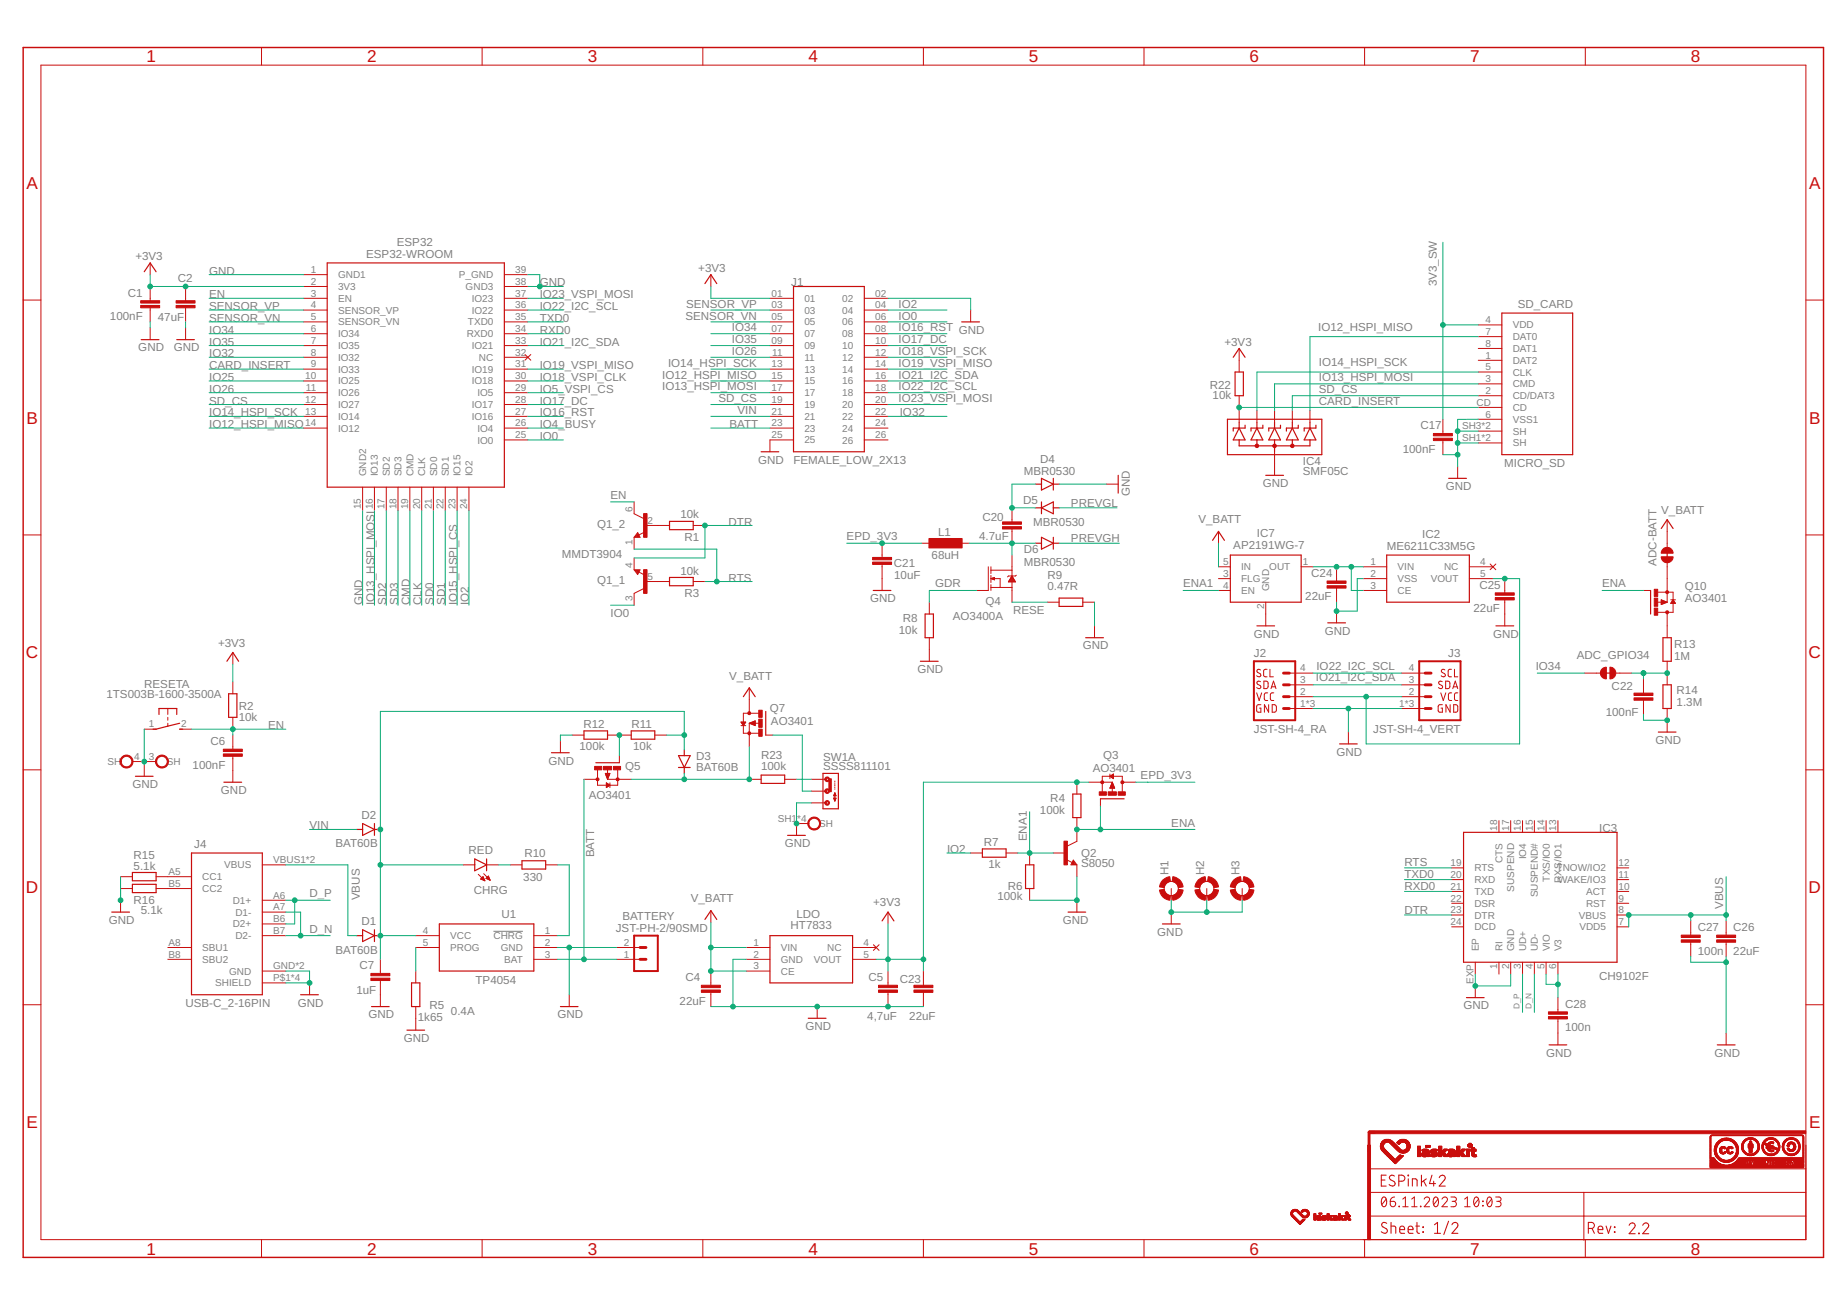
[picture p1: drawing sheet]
<svg xmlns="http://www.w3.org/2000/svg" width="297mm" height="210mm" viewBox="0 0 297 210" stroke-linecap="round" stroke-linejoin="round" font-family="sans-serif">
<defs><g id="words">
<g font-size="2.8" fill="#c90d0c">
<text x="23.6" y="10">1</text>
<text x="59" y="10">2</text>
<text x="94.5" y="10">3</text>
<text x="130" y="10">4</text>
<text x="165.5" y="10">5</text>
<text x="201" y="10">6</text>
<text x="236.4" y="10">7</text>
<text x="271.9" y="10">8</text>
<text x="4.2" y="30.3">A</text>
<text x="290.9" y="30.3">A</text>
<text x="4.2" y="68.1">B</text>
<text x="290.9" y="68.1">B</text>
<text x="4.2" y="105.9">C</text>
<text x="290.9" y="105.9">C</text>
<text x="4.2" y="143.7">D</text>
<text x="290.9" y="143.7">D</text>
<text x="4.2" y="181.5">E</text>
<text x="290.9" y="181.5">E</text>
<text x="23.6" y="201.8">1</text>
<text x="59" y="201.8">2</text>
<text x="94.5" y="201.8">3</text>
<text x="130" y="201.8">4</text>
<text x="165.5" y="201.8">5</text>
<text x="201" y="201.8">6</text>
<text x="236.4" y="201.8">7</text>
<text x="271.9" y="201.8">8</text>
</g>
<g font-size="1.9" fill="#808080">
<text x="21.8" y="41.8">+3V3</text>
<text x="58.9" y="41.4">ESP32-WROOM</text>
<text x="63.8" y="39.5">ESP32</text>
<text x="20.5" y="47.7">C1</text>
<text x="28.6" y="45.3">C2</text>
<text x="33.6" y="44.2">GND</text>
<text x="33.6" y="48">EN</text>
<text x="86.8" y="46.1">GND</text>
<text x="86.8" y="48">IO23_VSPI_MOSI</text>
<text x="112.3" y="43.7">+3V3</text>
<text x="127.2" y="46.1">J</text>
<text x="128.2" y="46.1">1</text>
<text x="231.1" y="46.1" transform="rotate(-90 231.1 46.1)">3V3_SW</text>
<text x="17.7" y="51.5">100nF</text>
<text x="25.4" y="51.6">47uF</text>
<text x="33.6" y="49.9">SENSOR_VP</text>
<text x="33.6" y="51.8">SENSOR_VN</text>
<text x="33.6" y="53.7">IO34</text>
<text x="86.8" y="51.8">TXD0</text>
<text x="86.8" y="53.7">RXD0</text>
<text x="86.8" y="49.9">IO22_I2C_SCL</text>
<text x="110.2" y="51.4">SENSOR_VN</text>
<text x="110.3" y="49.5">SENSOR_VP</text>
<text x="117.7" y="53.3">IO34</text>
<text x="144.5" y="51.4">IO0</text>
<text x="144.5" y="49.5">IO2</text>
<text x="144.5" y="53.3">IO16_RST GND</text>
<text x="212" y="53.3">IO12_HSPI_MISO</text>
<text x="244.1" y="49.5">SD_CARD</text>
<text x="22.2" y="56.5">GND</text>
<text x="27.9" y="56.5">GND</text>
<text x="33.6" y="55.6">IO35</text>
<text x="33.6" y="57.5">IO32</text>
<text x="33.6" y="59.4">CARD_INSERT</text>
<text x="86.8" y="59.4">IO19_VSPI_MISO</text>
<text x="86.8" y="55.6">IO21_I2C_SDA</text>
<text x="107.4" y="59">IO14_HSPI_SCK</text>
<text x="117.7" y="55.2">IO35</text>
<text x="117.7" y="57.1">IO26</text>
<text x="144.5" y="55.2">IO17_DC</text>
<text x="144.5" y="59">IO19_VSPI_MISO</text>
<text x="144.5" y="57.1">IO18_VSPI_SCK</text>
<text x="196.9" y="55.6">+3V3</text>
<text x="212.1" y="58.9">IO14_HSPI_SCK</text>
<text x="33.6" y="61.3">IO25</text>
<text x="33.6" y="63.2">IO26</text>
<text x="33.6" y="65.1">SD_CS</text>
<text x="86.8" y="61.3">IO18_VSPI_CLK</text>
<text x="86.8" y="63.2">IO5_VSPI_CS</text>
<text x="86.8" y="65.1">IO17_DC</text>
<text x="106.5" y="62.8">IO13_HSPI_MOSI</text>
<text x="106.5" y="60.9">IO12_HSPI_MISO</text>
<text x="115.5" y="64.7">SD_CS</text>
<text x="144.5" y="64.7">IO23_VSPI_MOSI</text>
<text x="144.5" y="62.8">IO22_I2C_SCL</text>
<text x="144.5" y="60.9">IO21_I2C_SDA</text>
<text x="194.5" y="62.5">R22</text>
<text x="195" y="64.2">10k</text>
<text x="212.1" y="61.3">IO13_HSPI_MOSI</text>
<text x="212.1" y="63.2">SD_CS</text>
<text x="212.1" y="65.1">CARD_INSERT</text>
<text x="33.6" y="68.9">IO12_HSPI_MISO</text>
<text x="33.6" y="67">IO14_HSPI_SCK</text>
<text x="86.8" y="70.8">IO0</text>
<text x="86.8" y="67">IO16_RST</text>
<text x="86.8" y="68.9">IO4_BUSY</text>
<text x="117.3" y="68.9">BATT</text>
<text x="118.6" y="66.6">VIN</text>
<text x="144.7" y="67">IO32</text>
<text x="228.4" y="69.1">C17</text>
<text x="121.9" y="74.6">GND</text>
<text x="127.6" y="74.6">FEMALE_LOW_2X13</text>
<text x="164.6" y="76.4">MBR0530</text>
<text x="167.3" y="74.5">D4</text>
<text x="209.5" y="76.5">SMF05C</text>
<text x="209.5" y="74.7">IC4</text>
<text x="225.6" y="72.9">100nF</text>
<text x="241.9" y="75">MICRO_SD</text>
<text x="98.2" y="80.3">EN</text>
<text x="109.4" y="83.4">10k</text>
<text x="158" y="83.8">C20</text>
<text x="164.5" y="81.1">D5</text>
<text x="172.2" y="81.5">PREVGL</text>
<text x="181.7" y="79.8" transform="rotate(-90 181.7 79.8)">GND</text>
<text x="203.1" y="78.4">GND</text>
<text x="232.5" y="78.8">GND</text>
<text x="267.2" y="82.6">V_BATT</text>
<text x="90.4" y="89.7">MMDT3904</text>
<text x="96" y="85">Q1_2</text>
<text x="110.1" y="87">R1</text>
<text x="117.2" y="84.5">DTR</text>
<text x="136.2" y="86.8">EPD_3V3</text>
<text x="149.8" y="89.9">68uH</text>
<text x="150.9" y="86.1">L1</text>
<text x="157.5" y="86.9">4.7uF</text>
<text x="164.6" y="88.9">D6</text>
<text x="166.2" y="84.5">MBR0530</text>
<text x="172.2" y="87.2">PREVGH</text>
<text x="192.7" y="84.1">V_BATT</text>
<text x="198.3" y="88.3">AP2191WG-7</text>
<text x="202.1" y="86.4">IC7</text>
<text x="223" y="88.5">ME6211C33M5G</text>
<text x="228.7" y="86.6">IC2</text>
<text x="96" y="93.9">Q1_1</text>
<text x="109.4" y="92.4">10k</text>
<text x="110.1" y="96">R3</text>
<text x="117.2" y="93.5">RTS</text>
<text x="143.8" y="91.2">C21</text>
<text x="143.8" y="93.1">10uF</text>
<text x="150.4" y="94.5">GDR</text>
<text x="164.6" y="91">MBR0530</text>
<text x="168.4" y="95">0.47R</text>
<text x="168.4" y="93.1">R9</text>
<text x="190.3" y="94.5">ENA1</text>
<text x="210.9" y="92.8">C24</text>
<text x="237.9" y="94.7">C25</text>
<text x="257.7" y="94.5">ENA</text>
<text x="266.4" y="91" transform="rotate(-90 266.4 91)">ADC-BATT</text>
<text x="271" y="95">Q10</text>
<text x="58.3" y="97.3" transform="rotate(-90 58.3 97.3)">GND</text>
<text x="60.2" y="97.3" transform="rotate(-90 60.2 97.3)">IO13_HSPI_MOSI</text>
<text x="62.1" y="97.3" transform="rotate(-90 62.1 97.3)">SD2</text>
<text x="64" y="97.3" transform="rotate(-90 64 97.3)">SD3</text>
<text x="65.9" y="97.3" transform="rotate(-90 65.9 97.3)">CMD</text>
<text x="67.8" y="97.3" transform="rotate(-90 67.8 97.3)">CLK</text>
<text x="69.7" y="97.3" transform="rotate(-90 69.7 97.3)">SD0</text>
<text x="71.6" y="97.3" transform="rotate(-90 71.6 97.3)">SD1</text>
<text x="73.5" y="97.3" transform="rotate(-90 73.5 97.3)">IO15_HSPI_CS</text>
<text x="75.4" y="97.3" transform="rotate(-90 75.4 97.3)">IO2</text>
<text x="98.2" y="99.2">IO0</text>
<text x="140" y="96.9">GND</text>
<text x="144.5" y="102">10k</text>
<text x="145.2" y="100.1">R8</text>
<text x="153.2" y="99.7">AO3400A</text>
<text x="158.5" y="97.3">Q4</text>
<text x="162.9" y="98.8">RESE</text>
<text x="209.9" y="96.6">22uF</text>
<text x="237" y="98.5">22uF</text>
<text x="271" y="96.9">AO3401</text>
<text x="35.1" y="104">+3V3</text>
<text x="174.1" y="104.5">GND</text>
<text x="201.7" y="102.6">GND</text>
<text x="201.7" y="105.7">J2</text>
<text x="211.7" y="107.7">IO22_I2C_SCL</text>
<text x="213.1" y="102.1">GND</text>
<text x="232.9" y="105.7">J3</text>
<text x="240.1" y="102.6">GND</text>
<text x="247" y="107.7">IO34</text>
<text x="253.6" y="106.1">ADC_GPIO34</text>
<text x="269.3" y="106.2">1M</text>
<text x="269.3" y="104.3">R13</text>
<text x="17.1" y="112.3">1TS003B-1600-3500A</text>
<text x="23.2" y="110.6">RESETA</text>
<text x="117.3" y="109.3">V_BATT</text>
<text x="147.6" y="108.3">GND</text>
<text x="211.6" y="109.6">IO21_I2C_SDA</text>
<text x="259.2" y="110.9">C22</text>
<text x="269.6" y="113.6">1.3M</text>
<text x="269.6" y="111.7">R14</text>
<text x="33.8" y="119.8">C6</text>
<text x="38.4" y="115.9">10k</text>
<text x="38.4" y="114.3">R2</text>
<text x="43.1" y="117.3">EN</text>
<text x="93.8" y="117.1">R12</text>
<text x="101.6" y="117.1">R11</text>
<text x="123.8" y="114.5">Q7</text>
<text x="124" y="116.5">AO3401</text>
<text x="201.7" y="117.9">JST-SH-4_RA</text>
<text x="220.9" y="117.9">JST-SH-4_VERT</text>
<text x="258.2" y="115.1">100nF</text>
<text x="266.2" y="119.7">GND</text>
<text x="31" y="123.6">100nF</text>
<text x="88.2" y="123">GND</text>
<text x="93.2" y="120.7">100k</text>
<text x="100.6" y="123.9">Q5</text>
<text x="101.8" y="120.7">10k</text>
<text x="112" y="124">BAT60B</text>
<text x="112" y="122.3">D3</text>
<text x="122.4" y="123.9">100k</text>
<text x="122.4" y="122">R23</text>
<text x="132.4" y="123.8">SSSS811101</text>
<text x="132.4" y="122.4">SW1A</text>
<text x="175.7" y="124.1">AO3401</text>
<text x="177.4" y="122.1">Q3</text>
<text x="183.4" y="125.3">EPD_3V3</text>
<text x="215" y="121.5">GND</text>
<text x="21.3" y="126.8">GND</text>
<text x="35.5" y="127.7">GND</text>
<text x="58.1" y="131.7">D2</text>
<text x="94.7" y="128.6">AO3401</text>
<text x="167.2" y="131">100k</text>
<text x="168.9" y="129.1">R4</text>
<text x="31.2" y="136.3">J4</text>
<text x="49.8" y="133.4">VIN</text>
<text x="54" y="136.3">BAT60B</text>
<text x="75.4" y="137.4">RED</text>
<text x="84.3" y="137.8">R10</text>
<text x="95.6" y="137.9" transform="rotate(-90 95.6 137.9)">BATT</text>
<text x="126.2" y="136.3">GND</text>
<text x="152.3" y="137.2">IO2</text>
<text x="158.2" y="136.1">R7</text>
<text x="165.1" y="135.3" transform="rotate(-90 165.1 135.3)">ENA1</text>
<text x="173.9" y="137.8">Q2</text>
<text x="188.4" y="132.9">ENA</text>
<text x="257.2" y="133.9">IC3</text>
<text x="21.5" y="139.9">5.1k</text>
<text x="21.5" y="138.2">R15</text>
<text x="76.2" y="143.7">CHRG</text>
<text x="84.2" y="141.8">330</text>
<text x="159" y="139.6">1k</text>
<text x="162.1" y="143.1">R6</text>
<text x="173.9" y="139.4">S8050</text>
<text x="187.9" y="140.8" transform="rotate(-90 187.9 140.8)">H1</text>
<text x="193.6" y="140.8" transform="rotate(-90 193.6 140.8)">H2</text>
<text x="199.3" y="140.8" transform="rotate(-90 199.3 140.8)">H3</text>
<text x="225.9" y="141.2">TXD0</text>
<text x="225.9" y="143.1">RXD0</text>
<text x="225.9" y="139.3">RTS</text>
<text x="17.5" y="148.6">GND</text>
<text x="21.5" y="145.4">R16</text>
<text x="22.6" y="147.1">5.1k</text>
<text x="49.8" y="144.3">D_P</text>
<text x="57.8" y="144.8" transform="rotate(-90 57.8 144.8)">VBUS</text>
<text x="58.1" y="148.8">D1</text>
<text x="80.6" y="147.6">U1</text>
<text x="99" y="149.9">JST-PH-2/90SMD</text>
<text x="100.1" y="148">BATTERY</text>
<text x="111.1" y="145.1">V_BATT</text>
<text x="127.1" y="149.5">HT7833</text>
<text x="128.1" y="147.6">LDO</text>
<text x="140.4" y="145.8">+3V3</text>
<text x="160.4" y="144.8">100k</text>
<text x="170.9" y="148.6">GND</text>
<text x="225.9" y="146.9">DTR</text>
<text x="273" y="149.7">C27</text>
<text x="277.1" y="146.2" transform="rotate(-90 277.1 146.2)">VBUS</text>
<text x="278.7" y="149.7">C26</text>
<text x="49.8" y="150">D_N</text>
<text x="54" y="153.4">BAT60B</text>
<text x="57.8" y="155.9">C7</text>
<text x="186.1" y="150.5">GND</text>
<text x="273" y="153.5">100n</text>
<text x="278.7" y="153.5">22uF</text>
<text x="29.8" y="161.9">USB-C_2-16PIN</text>
<text x="47.9" y="161.9">GND</text>
<text x="57.3" y="159.9">1uF</text>
<text x="76.5" y="158.3">TP4054</text>
<text x="109.3" y="161.6">22uF</text>
<text x="110.2" y="157.8">C4</text>
<text x="139.7" y="157.8">C5</text>
<text x="144.7" y="158.1">C23</text>
<text x="257.2" y="157.6">CH9102F</text>
<text x="59.3" y="163.8">GND</text>
<text x="65" y="167.6">GND</text>
<text x="67.2" y="164.2">1k65</text>
<text x="69.1" y="162.3">R5</text>
<text x="72.5" y="163.2">0.4A</text>
<text x="89.6" y="163.8">GND</text>
<text x="129.5" y="165.7">GND</text>
<text x="139.5" y="164.1">4,7uF</text>
<text x="146.2" y="164">22uF</text>
<text x="235.4" y="162.4">GND</text>
<text x="251.7" y="165.9">100n</text>
<text x="251.7" y="162.1">C28</text>
<text x="248.7" y="170">GND</text>
<text x="275.7" y="170">GND</text>
</g>
<g font-size="1.6" fill="#808080">
<text x="50" y="43.9">1</text>
<text x="50" y="45.8">2</text>
<text x="50" y="47.7">3</text>
<text x="54.4" y="44.8">GND1</text>
<text x="54.4" y="46.7">3V3</text>
<text x="73.8" y="44.8">P_GND</text>
<text x="74.9" y="46.7">GND3</text>
<text x="82.8" y="47.7">37</text>
<text x="82.8" y="45.8">38</text>
<text x="82.8" y="43.9">39</text>
<text x="124.1" y="47.7">01</text>
<text x="140.8" y="47.7">02</text>
<text x="50" y="49.6">4</text>
<text x="50" y="51.5">5</text>
<text x="50" y="53.4">6</text>
<text x="54.4" y="48.5">EN</text>
<text x="54.4" y="50.4">SENSOR_VP</text>
<text x="54.4" y="52.3">SENSOR_VN</text>
<text x="75.2" y="52.4">TXD0</text>
<text x="75.9" y="50.5">IO22</text>
<text x="75.9" y="48.6">IO23</text>
<text x="82.8" y="53.4">34</text>
<text x="82.8" y="51.5">35</text>
<text x="82.8" y="49.6">36</text>
<text x="124.1" y="49.6">03</text>
<text x="124.1" y="51.5">05</text>
<text x="124.1" y="53.4">07</text>
<text x="129.4" y="48.5">01</text>
<text x="129.4" y="50.4">03</text>
<text x="129.4" y="52.3">05</text>
<text x="135.5" y="48.6">02</text>
<text x="135.5" y="50.5">04</text>
<text x="135.5" y="52.4">06</text>
<text x="140.8" y="49.6">04</text>
<text x="140.8" y="51.5">06</text>
<text x="140.8" y="53.4">08</text>
<text x="238.9" y="52">4</text>
<text x="238.9" y="53.9">7</text>
<text x="243.3" y="52.8">VDD</text>
<text x="50" y="55.3">7</text>
<text x="50" y="57.2">8</text>
<text x="50" y="59.1">9</text>
<text x="54.4" y="54.2">IO34</text>
<text x="54.4" y="56.1">IO35</text>
<text x="54.4" y="58">IO32</text>
<text x="54.4" y="59.9">IO33</text>
<text x="75.1" y="54.2">RXD0</text>
<text x="75.9" y="59.9">IO19</text>
<text x="75.9" y="56.1">IO21</text>
<text x="77" y="58">NC</text>
<text x="82.8" y="59.1">31</text>
<text x="82.8" y="57.2">32</text>
<text x="82.8" y="55.3">33</text>
<text x="124.1" y="55.3">09</text>
<text x="124.1" y="59.1">13</text>
<text x="124.2" y="57.2">11</text>
<text x="129.4" y="54.2">07</text>
<text x="129.4" y="56.1">09</text>
<text x="129.4" y="58">11</text>
<text x="129.4" y="59.9">13</text>
<text x="135.5" y="54.2">08</text>
<text x="135.5" y="56.1">10</text>
<text x="135.5" y="58">12</text>
<text x="135.5" y="59.9">14</text>
<text x="140.8" y="55.3">10</text>
<text x="140.8" y="57.2">12</text>
<text x="140.8" y="59.1">14</text>
<text x="238.9" y="59.6">5</text>
<text x="238.9" y="55.8">8</text>
<text x="238.9" y="57.7">1</text>
<text x="243.3" y="54.7">DAT0</text>
<text x="243.3" y="56.6">DAT1</text>
<text x="243.3" y="58.5">DAT2</text>
<text x="49.1" y="61">10</text>
<text x="49.1" y="64.8">12</text>
<text x="49.2" y="62.9">11</text>
<text x="54.4" y="61.8">IO25</text>
<text x="54.4" y="63.7">IO26</text>
<text x="54.4" y="65.6">IO27</text>
<text x="75.9" y="65.6">IO17</text>
<text x="75.9" y="61.8">IO18</text>
<text x="76.8" y="63.7">IO5</text>
<text x="82.8" y="64.8">28</text>
<text x="82.8" y="62.9">29</text>
<text x="82.8" y="61">30</text>
<text x="124.1" y="61">15</text>
<text x="124.1" y="62.9">17</text>
<text x="124.1" y="64.8">19</text>
<text x="129.4" y="61.8">15</text>
<text x="129.4" y="63.7">17</text>
<text x="129.4" y="65.6">19</text>
<text x="135.5" y="61.8">16</text>
<text x="135.5" y="63.7">18</text>
<text x="135.5" y="65.6">20</text>
<text x="140.8" y="61">16</text>
<text x="140.8" y="62.9">18</text>
<text x="140.8" y="64.8">20</text>
<text x="237.5" y="65.3">CD</text>
<text x="238.9" y="63.4">2</text>
<text x="238.9" y="61.5">3</text>
<text x="243.3" y="64.2">CD/DAT3</text>
<text x="243.3" y="62.3">CMD</text>
<text x="243.3" y="60.4">CLK</text>
<text x="49.1" y="66.7">13</text>
<text x="49.1" y="68.6">14</text>
<text x="54.4" y="67.5">IO14</text>
<text x="54.4" y="69.4">IO12</text>
<text x="75.9" y="67.5">IO16</text>
<text x="76.8" y="71.3">IO0</text>
<text x="76.8" y="69.4">IO4</text>
<text x="82.8" y="70.5">25</text>
<text x="82.8" y="68.6">26</text>
<text x="82.8" y="66.7">27</text>
<text x="124.1" y="66.7">21</text>
<text x="124.1" y="68.6">23</text>
<text x="124.1" y="70.5">25</text>
<text x="129.4" y="67.5">21</text>
<text x="129.4" y="69.4">23</text>
<text x="129.4" y="71.3">25</text>
<text x="135.5" y="67.5">22</text>
<text x="135.5" y="69.4">24</text>
<text x="135.5" y="71.3">26</text>
<text x="140.8" y="66.7">22</text>
<text x="140.8" y="68.6">24</text>
<text x="140.8" y="70.5">26</text>
<text x="235.1" y="71">SH1*2</text>
<text x="235.1" y="69.1">SH3*2</text>
<text x="238.9" y="67.2">6</text>
<text x="243.3" y="68">VSS1</text>
<text x="243.3" y="66.1">CD</text>
<text x="243.3" y="71.8">SH</text>
<text x="243.3" y="69.9">SH</text>
<text x="58.9" y="76.6" transform="rotate(-90 58.9 76.6)">GND2</text>
<text x="60.8" y="76.6" transform="rotate(-90 60.8 76.6)">IO13</text>
<text x="62.7" y="76.6" transform="rotate(-90 62.7 76.6)">SD2</text>
<text x="64.6" y="76.6" transform="rotate(-90 64.6 76.6)">SD3</text>
<text x="66.5" y="76.6" transform="rotate(-90 66.5 76.6)">CMD</text>
<text x="68.4" y="76.6" transform="rotate(-90 68.4 76.6)">CLK</text>
<text x="70.3" y="76.6" transform="rotate(-90 70.3 76.6)">SD0</text>
<text x="72.2" y="76.6" transform="rotate(-90 72.2 76.6)">SD1</text>
<text x="74.1" y="76.6" transform="rotate(-90 74.1 76.6)">IO15</text>
<text x="76" y="76.6" transform="rotate(-90 76 76.6)">IO2</text>
<text x="58.1" y="81.9" transform="rotate(-90 58.1 81.9)">15</text>
<text x="60" y="81.9" transform="rotate(-90 60 81.9)">16</text>
<text x="61.9" y="81.9" transform="rotate(-90 61.9 81.9)">17</text>
<text x="63.7" y="81.9" transform="rotate(-90 63.7 81.9)">18</text>
<text x="65.6" y="81.9" transform="rotate(-90 65.6 81.9)">19</text>
<text x="67.5" y="81.9" transform="rotate(-90 67.5 81.9)">20</text>
<text x="69.4" y="81.9" transform="rotate(-90 69.4 81.9)">21</text>
<text x="71.3" y="81.9" transform="rotate(-90 71.3 81.9)">22</text>
<text x="73.2" y="81.9" transform="rotate(-90 73.2 81.9)">23</text>
<text x="75.1" y="81.9" transform="rotate(-90 75.1 81.9)">24</text>
<text x="101.7" y="82.4" transform="rotate(-90 101.7 82.4)">6</text>
<text x="101.7" y="87.6" transform="rotate(-90 101.7 87.6)">1</text>
<text x="104.2" y="84.3">2</text>
<text x="101.7" y="91.4" transform="rotate(-90 101.7 91.4)">4</text>
<text x="104.2" y="93.3">5</text>
<text x="196.7" y="90.9">5</text>
<text x="196.7" y="94.7">4</text>
<text x="196.7" y="92.8">3</text>
<text x="199.6" y="91.7">IN</text>
<text x="199.6" y="95.5">EN</text>
<text x="199.6" y="93.6">FLG</text>
<text x="204.1" y="91.7">OUT</text>
<text x="204.1" y="95.1" transform="rotate(-90 204.1 95.1)">GND</text>
<text x="209.5" y="90.9">1</text>
<text x="220.4" y="90.9">1</text>
<text x="220.4" y="92.8">2</text>
<text x="220.4" y="94.7">3</text>
<text x="224.8" y="91.7">VIN</text>
<text x="224.8" y="93.6">VSS</text>
<text x="224.8" y="95.5">CE</text>
<text x="230.1" y="93.6">VOUT</text>
<text x="232.2" y="91.7">NC</text>
<text x="238.1" y="90.9">4</text>
<text x="238.1" y="92.8">5</text>
<text x="101.7" y="96.6" transform="rotate(-90 101.7 96.6)">3</text>
<text x="203.3" y="98" transform="rotate(-90 203.3 98)">2</text>
<text x="209.1" y="108">4</text>
<text x="226.6" y="108">4</text>
<text x="209.1" y="113.7">1*3</text>
<text x="209.1" y="111.8">2</text>
<text x="209.1" y="109.9">3</text>
<text x="225" y="113.7">1*3</text>
<text x="226.6" y="111.8">2</text>
<text x="226.6" y="109.9">3</text>
<text x="23.9" y="117">1</text>
<text x="29.2" y="117">2</text>
<text x="17.3" y="123.1">SH</text>
<text x="21.6" y="122.2">4</text>
<text x="23.9" y="122.2">3</text>
<text x="26.8" y="123.1">SH</text>
<text x="125.1" y="132.2">SH1</text>
<text x="128.2" y="132.2">*4</text>
<text x="131.7" y="133">SH</text>
<text x="240.8" y="133.6" transform="rotate(-90 240.8 133.6)">18</text>
<text x="242.7" y="133.6" transform="rotate(-90 242.7 133.6)">17</text>
<text x="244.6" y="133.6" transform="rotate(-90 244.6 133.6)">16</text>
<text x="246.5" y="133.6" transform="rotate(-90 246.5 133.6)">15</text>
<text x="248.4" y="133.6" transform="rotate(-90 248.4 133.6)">14</text>
<text x="250.3" y="133.6" transform="rotate(-90 250.3 133.6)">13</text>
<text x="27.1" y="140.7">A5</text>
<text x="27.1" y="142.6">B5</text>
<text x="32.5" y="141.6">CC1</text>
<text x="32.5" y="143.5">CC2</text>
<text x="36.1" y="139.7">VBUS</text>
<text x="43.9" y="138.8">VBUS1*2</text>
<text x="233.3" y="143.1">21</text>
<text x="233.3" y="141.2">20</text>
<text x="233.3" y="139.3">19</text>
<text x="237.1" y="144">TXD</text>
<text x="237.1" y="142.1">RXD</text>
<text x="237.1" y="140.2">RTS</text>
<text x="241.6" y="138.9" transform="rotate(-90 241.6 138.9)">CTS</text>
<text x="243.5" y="143.4" transform="rotate(-90 243.5 143.4)">SUSPEND</text>
<text x="245.4" y="138.2" transform="rotate(-90 245.4 138.2)">IO4</text>
<text x="249.2" y="141.8" transform="rotate(-90 249.2 141.8)">TXS/IO0</text>
<text x="250.3" y="140.2">TNOW/IO2</text>
<text x="250.6" y="142.1">WAKE/IO3</text>
<text x="251.1" y="142" transform="rotate(-90 251.1 142)">RXS/IO1</text>
<text x="255.1" y="144">ACT</text>
<text x="260.3" y="143.1">10</text>
<text x="260.3" y="141.2">11</text>
<text x="260.3" y="139.3">12</text>
<text x="37.4" y="145.4">D1+</text>
<text x="37.4" y="149.2">D2+</text>
<text x="37.9" y="147.3">D1-</text>
<text x="43.9" y="144.5">A6</text>
<text x="43.9" y="146.4">A7</text>
<text x="43.9" y="148.3">B6</text>
<text x="233.3" y="145">22</text>
<text x="233.3" y="146.9">23</text>
<text x="233.3" y="148.8">24</text>
<text x="237.1" y="145.9">DSR</text>
<text x="237.1" y="147.7">DTR</text>
<text x="237.1" y="149.6">DCD</text>
<text x="247.3" y="144.3" transform="rotate(-90 247.3 144.3)">SUSPEND#</text>
<text x="253.9" y="147.8">VBUS</text>
<text x="254" y="149.7">VDD5</text>
<text x="255.1" y="145.9">RST</text>
<text x="260.3" y="145">9</text>
<text x="260.3" y="146.9">8</text>
<text x="260.3" y="148.8">7</text>
<text x="27.1" y="152.1">A8</text>
<text x="27.1" y="154">B8</text>
<text x="32.5" y="153">SBU1</text>
<text x="32.5" y="154.9">SBU2</text>
<text x="37.9" y="151.1">D2-</text>
<text x="43.9" y="155.9">GND*2</text>
<text x="43.9" y="150.2">B7</text>
<text x="68" y="150.2">4</text>
<text x="68" y="152.1">5</text>
<text x="72.4" y="151.1">VCC</text>
<text x="72.4" y="153">PROG</text>
<text x="79.4" y="151.1">CHRG</text>
<text x="80.5" y="153">GND</text>
<text x="81.1" y="154.9">BAT</text>
<text x="87.6" y="150.2">1</text>
<text x="87.6" y="152.1">2</text>
<text x="87.6" y="154">3</text>
<text x="100.3" y="154">1</text>
<text x="100.3" y="152.1">2</text>
<text x="121.2" y="152.1">1</text>
<text x="121.2" y="154">2</text>
<text x="121.2" y="155.9">3</text>
<text x="125.6" y="153">VIN</text>
<text x="125.6" y="154.9">GND</text>
<text x="130.9" y="154.9">VOUT</text>
<text x="133" y="153">NC</text>
<text x="138.9" y="152.1">4</text>
<text x="138.9" y="154">5</text>
<text x="237.8" y="153" transform="rotate(-90 237.8 153)">EP</text>
<text x="240.8" y="155.9" transform="rotate(-90 240.8 155.9)">1</text>
<text x="241.6" y="153" transform="rotate(-90 241.6 153)">RI</text>
<text x="242.7" y="155.9" transform="rotate(-90 242.7 155.9)">2</text>
<text x="243.5" y="153" transform="rotate(-90 243.5 153)">GND</text>
<text x="244.6" y="155.9" transform="rotate(-90 244.6 155.9)">3</text>
<text x="245.4" y="153" transform="rotate(-90 245.4 153)">UD+</text>
<text x="246.5" y="155.9" transform="rotate(-90 246.5 155.9)">4</text>
<text x="247.3" y="153" transform="rotate(-90 247.3 153)">UD-</text>
<text x="248.4" y="155.9" transform="rotate(-90 248.4 155.9)">5</text>
<text x="249.2" y="153" transform="rotate(-90 249.2 153)">VIO</text>
<text x="250.3" y="155.9" transform="rotate(-90 250.3 155.9)">6</text>
<text x="251.1" y="153" transform="rotate(-90 251.1 153)">V3</text>
<text x="34.6" y="158.7">SHIELD</text>
<text x="36.9" y="156.8">GND</text>
<text x="43.9" y="157.8">P$1*4</text>
<text x="125.6" y="156.8">CE</text>
<text x="237" y="158.3" transform="rotate(-90 237 158.3)">EXP</text>
</g>
<g font-size="1.3" fill="#808080">
<text x="244.4" y="162.4" transform="rotate(-90 244.4 162.4)">D_P</text>
<text x="246.3" y="162.4" transform="rotate(-90 246.3 162.4)">D_N</text>
</g>
</g></defs>
<path d="M79.4 149.8h4.7" fill="none" stroke="#808080" stroke-width=".16"/>
<g fill="none" stroke="#c90d0c" stroke-width=".19">
<path d="M22.7 54.6h2.9M23.2 43.7l1-1.4 .9 1.4M28.4 54.6h2.9M52.6 42.3h28.5v36.1h-28.5zM113.4 45.6l.9-1.4 1 1.4M127.6 46.1h11.4v26.6h-11.4zM154.7 51.8h2.8M198.3 57.5l1-1.5 .9 1.5M198.6 59.8h1.4v3.8h-1.4zM241.5 50.4h11.4v22.7h-11.4zM122.4 72.7h2.8M166.5 77.9h1"/>
<path d="M167.5 76.9l1.9 1-1.9 .9zM169.4 76.9v1.9M169.4 77.9h.9M179.8 76.5v2.8M197.4 67.4h15.2v5.7h-15.2zM199.3 68.9l.9 1.9h-1.9zM199.3 70.8v.9h11.4v-.9M199.3 67.9v1M200.2 68.4v.5h-1.9v.4M202.1 68.9l1 1.9h-1.9zM202.1 67.9v1M202.1 70.8v.9"/>
<path d="M203.1 68.4v.5h-1.9v.4M203.6 76.5h2.8M205 68.9l.9 1.9h-1.9zM205 67.9v1M205 70.8v1.9M205.9 68.4v.5h-1.9v.4M207.8 68.9l1 1.9h-1.9zM207.8 67.9v1M207.8 70.8v.9M208.8 68.4v.5h-1.9v.4M210.7 68.9l.9 1.9h-1.9zM210.7 67.9v1"/>
<path d="M211.6 68.4v.5h-1.9v.4M233 76.9h2.8M102.6 86l-.1 .2h.2l-.1-.3-.4 .4h.5M102.7 91.7h-.5l.4 .5 .1-.4h-.2l.1 .2M107.7 83.9h3.8v1.3h-3.8zM107.7 92.9h3.8v1.3h-3.8zM140.4 95h2.9M148.8 98.8h1.3v3.8h-1.3zM166.5 81.7h1M166.5 87.4h1M167.5 81.7l1.9-1v1.9zM167.5 80.7v1.9"/>
<path d="M167.5 86.4l1.9 1-1.9 .9zM169.4 86.4v1.9M169.4 81.7h.9M169.4 87.4h.9M170.3 96.2h3.8v1.3h-3.8zM195 86.9l1-1.4 .9 1.4M197.9 89.3h11.4v7.6h-11.4zM223 89.3h13.3v7.6h-13.3zM265.5 95v3.8M267.2 85l.9-1.4 1 1.4M268.1 88.7v1.3M25.6 114.9v-.9h2.8v.9"/>
<path d="M28.9 116.3l-3.8 1h-.5M28.9 117.3h.5M36.5 106.4l.9-1.5 1 1.5M36.8 111.6h1.3v3.8h-1.3zM93.9 117.6h3.8v1.3h-3.8zM101.5 117.6h3.8v1.3h-3.8zM119.5 112.1l1-1.5 1 1.5M123.1 114.4v3.8M148 106.4h2.9M174.6 102.6h2.9M202.1 100.7h2.9M213.5 100.2h2.9"/>
<path d="M215.4 119.7h2.9M240.6 100.7h2.8M257.9 108.3h1.3M266.7 117.8h2.8M267.4 110.2h1.4v3.8h-1.4zM267.4 102.6h1.4v3.8h-1.4zM21.8 124.9h2.8M30.8 137.2h11.4v22.8h-11.4zM36 125.8h2.9M57.4 133.4h.9M58.3 132.5l1.9 .9-1.9 1zM60.2 132.5v1.9"/>
<path d="M60.2 133.4h1M76.3 138.2l2 .9-2 1zM78.3 138.2v1.9M83.9 138.5h3.9v1.3h-3.9zM88.7 121.1h2.8M95.8 122.7h3.8M109.1 121.5h1.9l-1 1.9zM109.1 123.4h1.9M110 120.6v.9M110 123.4v1M122.4 124.7h3.8v1.3h-3.8zM126.7 134.4h2.8"/>
<path d="M132.4 124.4h2.4v5.7h-2.4zM158 136.5h3.8v1.4h-3.8zM164.9 139.1h1.4v3.8h-1.4zM172.5 127.7h1.3v3.8h-1.3zM172.6 138.7l.1 .2h-.3l.2-.4 .4 .5h-.6M177 128.5h3.8M235.4 133.9h24.7v20.9h-24.7zM18 146.7h2.8M21.3 140.3h3.8v1.4h-3.8zM21.3 142.2h3.8v1.4h-3.8zM48.3 160h2.9M57.4 150.5h.9"/>
<path d="M58.3 149.5l1.9 1-1.9 .9zM60.2 149.5v1.9M60.2 150.5h1M66.2 158.1h1.3v3.8h-1.3zM70.7 148.6h15.2v7.6h-15.2zM113.4 147.9l.9-1.4 1 1.4M123.8 150.5h13.3v7.6h-13.3zM141.9 148.1l.9-1.4 1 1.4M171.8 146.7h2.8M186.9 148.6h2.9M59.8 161.9h2.8M65.4 165.7h2.9"/>
<path d="M90.1 161.9h2.9M130 163.8h2.8M235.8 160.5h2.9M249.1 168.1h2.9M276.2 168.1h2.8"/>
</g>
<g fill="none" stroke="#c90d0c" stroke-width=".16">
<path d="M6.6 10.5h283.8v188.9h-283.8zM42.1 7.6v2.9M77.5 7.6v2.9M113 7.6v2.9M148.5 7.6v2.9M184 7.6v2.9M219.5 7.6v2.9M255 7.6v2.9M3.7 48.3h2.9M24.2 42.3v1.9M24.2 46.1v2.3M24.2 49.5v2.3"/>
<path d="M24.2 52.7v1.9M29.8 46.1v2.3M29.8 49.5v2.3M29.8 52.7v1.9M48.8 44.2h3.8M48.8 46.1h3.8M48.8 48h3.8M48.8 49.9h3.8M48.8 51.8h3.8M48.8 53.7h3.8M48.8 55.6h3.8M48.8 57.5h3.8"/>
<path d="M48.8 59.4h3.8M81.1 44.2h3.8M81.1 46.1h3.8M81.1 48h3.8M81.1 49.9h3.8M81.1 51.8h3.8M81.1 53.7h3.8M81.1 55.6h3.8M81.1 57.5h3.8M81.1 59.4h3.8M84.4 57l1 .9M85.4 57l-1 .9"/>
<path d="M114.3 44.2v1.9M123.8 48h3.8M123.8 49.9h3.8M123.8 51.8h3.8M123.8 53.7h3.8M123.8 55.6h3.8M123.8 57.5h3.8M123.8 59.4h3.8M139 48h3.8M139 49.9h3.8M139 51.8h3.8M139 53.7h3.8"/>
<path d="M139 55.6h3.8M139 57.5h3.8M139 59.4h3.8M156.1 49.9v1.9M199.3 56v3.8M237.7 52.3h3.8M237.7 59.8h3.8M237.7 54.1h3.8M237.7 56h3.8M237.7 58h3.8M290.4 48.3h2.9M48.8 61.3h3.8"/>
<path d="M48.8 63.2h3.8M48.8 65.1h3.8M48.8 67h3.8M48.8 68.9h3.8M58.3 78.4v3.7M60.2 78.4v3.7M62.1 78.4v3.7M64 78.4v3.7M65.9 78.4v3.7M67.8 78.4v3.7M69.7 78.4v3.7M71.6 78.4v3.7"/>
<path d="M73.5 78.4v3.7M75.4 78.4v3.7M81.1 61.3h3.8M81.1 63.2h3.8M81.1 65.1h3.8M81.1 67h3.8M81.1 68.9h3.8M81.1 70.8h3.8M123.8 61.3h3.8M123.8 63.2h3.8M123.8 65.1h3.8M123.8 67h3.8"/>
<path d="M123.8 68.9h3.8M127.6 70.8h-3.8v1.9M139 61.3h3.8M139 63.2h3.8M139 65.1h3.8M139 67h3.8M139 68.9h3.8M139 70.8h3.8M177.9 77.9h1.9M199.3 63.6v1.9M199.3 66v1.9M202.1 66v1.9"/>
<path d="M205 66v1.9M205 72.7v3.8M207.8 66v1.9M210.7 66v1.9M232.1 67.4v2.3M232.1 70.9v2.2M234.4 75v1.9M237.7 63.6h3.8M237.7 61.7h3.8M237.7 67.4h3.8M237.7 65.5h3.8M237.7 71.2h3.8"/>
<path d="M237.7 69.3h3.8M3.7 86h2.9M102 91.7h.9l-.3 .7zM102 80.7v1.9l1.5 .8M102 86.4v1.9M102 89.7v2M102.6 85.7l.3 .7h-.9zM102.7 92l1 .5M103.5 94.7l-1.5 .7v1.9M103.7 85.6l-1 .4M103.9 84.5h3.8M103.9 93.5h3.8"/>
<path d="M111.5 84.5h1.9M111.5 93.5h1.9M141.9 87.4v2.3M141.9 90.8v4.2M148.3 87.4h1.9M149.5 96.9v1.9M154 87.4h1.9M158.9 91.2v3.8h-1.9M159.4 91.2v1M159.4 92.6v1.1M159.4 94v1M159.4 94.5h3.4"/>
<path d="M159.4 93.1h1.4v1.4M159.4 91.7h3.4M159.4 93.1l.5-.2v.4zM159.6 93h.3M159.6 93.2h.3M159.9 93.2h.1M159.9 92.9h.1M162.2 93.6h1.1M162.2 93.5h1M162.3 93.4h.9M162.3 93.3h.8M162.4 93.2h.7"/>
<path d="M162.4 93.2h.6M162.5 93.1h.5M162.5 93h.4M162.6 92.9h.3M162.6 92.8h.2M162.7 92.8h.1M162.7 92.7h.1M162.8 81.7v2.2M162.8 85.1v2.3M162.8 89.3v3.3M162.8 93.6v3.3M162.8 92.6l.5 1h-1.1z"/>
<path d="M163.4 92.5l-.1 .1h-1.1l-.2 .2M168.4 96.9h1.9M174.1 96.9h1.9M196 95h1.9M196 93.1h1.9M196 91.2h1.9M196 85.5v1.9M203.6 96.9v3.8M209.3 91.2h1.9M214.9 91.2v2.3M214.9 94.6v2.3M214.9 98.3v1.9"/>
<path d="M219.2 95h3.8M219.2 93.1h3.8M219.2 91.2h3.8M236.3 93.1h3.8M236.3 91.2h3.8M239.6 90.7l1 .9M240.6 90.7l-1 .9M242 93.1v2.3M242 96.5v4.2M264.3 95h1.2M266.5 96.9h1.6M266.6 95.2h2.5v1.3"/>
<path d="M267.2 96.5l.9 .4-.9 .3zM267.2 97.2h.1M267.2 97.1h.3M267.2 97h.5M267.2 96.9h.7M267.2 96.8h.7M267.2 96.7h.5M267.2 96.6h.3M267.2 96.5h.1M268.1 83.6v4.4M268.1 90.5v6.4M268.1 98.5v4.1"/>
<path d="M268.7 96.5h.8M268.7 97h.7M268.8 96.9h.6M268.8 96.9h.5M268.9 96.8h.3M268.9 96.7h.3M269 96.6h.1M269 96.5h.1M269.1 97v1.5h-2.5M269.1 96.5l.4 .5h-.8zM290.4 86h2.9M23.2 117.3h1.9"/>
<path d="M27 114v.9M27 115.4v.4M27 116.3v.5M28.9 117.3h1.9M37.4 104.9v1.9M37.4 109.7v1.9M37.4 115.4v1.9M37.4 118.2v2.3M90.1 119.2v1.9M92 118.2h1.9M97.7 118.2h3.8M105.3 118.2h1.9"/>
<path d="M119.2 116.7h.7M119.2 116.1h.7l-.4 .6zM119.2 116.2h.7M119.3 116.3h.5M119.3 116.4h.4M119.4 116.5h.3M119.5 116.6h.1M119.5 116.7v1.2h2.5M120.5 110.6v4.1M120.5 116.3v3.8M120.5 116.3h1.6M120.5 116.3l1-.3v.7z"/>
<path d="M120.7 116.4h.8M120.7 116.2h.8M120.9 116.5h.6M120.9 116.2h.6M121.1 116.6h.4M121.1 116.1h.4M121.3 116.6h.2M121.3 116h.2M122 114.7h-2.5v1.5M123.1 118.2h1.2M149.5 102.6v3.8M176 100.7v1.9"/>
<path d="M202.1 111.4l.4 1.3 .4-1.3M202.7 109.6h-.4l-.2 .2 .2 .3 .3 .2a.33 .33 0 0 1 0 .5 .33 .33 0 0 1-.5-.2M202.7 107.8l-.4-.1-.2 .2 .2 .3 .3 .2a.31 .31 0 0 1 .1 .4 .31 .31 0 0 1-.5 0l-.1-.1M202.8 113.3l-.7 .2 .1 1 .6 .1v-.7h-.2M203.3 109.6h.4l.2 .1v.9l-.2 .1-.4 .1zM203.8 107.7h-.4l-.2 .2v.8l.2 .1 .4 .1M203.9 111.4l-.4 .1-.2 .2v.8l.2 .1 .4 .1M204 113.3v1.3l-.7-1.3v1.3M204.2 107.7v1.2h.6M204.4 110.8l.4-1.2 .4 1.2M204.5 110.5h.6M204.6 113.3l.5 .1 .1 .2 .1 .6-.2 .3-.5 .1z"/>
<path d="M204.9 111.4l-.5 .1-.1 .2v.8l.2 .1 .4 .1M207.3 108.3h3.9M207.3 114h3.9M207.3 112.1h3.9M207.3 110.2h3.9M216.9 117.8v1.9M225.4 108.3h3.8M225.4 114h3.8M225.4 112.1h3.8M225.4 110.2h3.8M231.7 111.4l.4 1.3 .4-1.3M231.9 109.6h-.4l-.1 .2 .1 .3 .4 .2a.33 .33 0 0 1-.1 .5 .33 .33 0 0 1-.5-.2"/>
<path d="M232 113.3l-.7 .2 .1 1 .6 .1v-.7h-.2M232.4 107.8l-.4-.1-.2 .2 .1 .3 .4 .2a.31 .31 0 0 1 0 .4 .31 .31 0 0 1-.4 0l-.1-.1M232.5 109.6h.5l.2 .1v.9l-.2 .1-.5 .1zM233.2 113.3v1.3l-.7-1.3v1.3M233.4 107.7h-.4l-.1 .2v.8l.2 .1 .3 .1M233.5 111.4l-.4 .1-.2 .2 .1 .8 .1 .1 .4 .1M233.6 110.8l.4-1.2 .4 1.2M233.7 110.5h.7M233.8 113.3l.5 .1 .1 .2v.8l-.1 .1-.5 .1zM233.9 107.7v1.2h.5M234.4 111.4l-.4 .1-.1 .2v.8l.2 .1 .3 .1M254.8 108.3h2.6"/>
<path d="M259.9 108.3h2.5M264.3 109.2v2.3M264.3 112.6v2.3M268.1 106.4v3.8M268.1 114v3.8M3.7 123.8h2.9M21.3 122.5h3.8M23.2 123v1.9M37.4 121.6v4.2M42.2 139.1h3.8M74.5 139.1h1.8M78.3 139.1h1.9"/>
<path d="M82 139.1h1.9M87.8 139.1h1.8M93.9 125.3h2.2M96.1 123.8v2.5h1.5M97.3 124.4h.8l-.4 .9zM97.4 124.5h.7M97.4 124.5h.6M97.4 124.6h.6M97.5 124.7h.5M97.5 124.8h.4M97.5 124.9h.4M97.5 126.6h.1"/>
<path d="M97.5 126.5h.3M97.5 126.4h.4M97.5 126.3h.5M97.5 126.2h.4M97.5 126.1h.3M97.5 126h.2M97.5 125.9h.1M97.5 125.9l.6 .4M97.5 125.9v.8l.6-.4M97.6 124.9h.3M97.6 125h.2M97.6 125.1h.2"/>
<path d="M97.7 125.2h.1M97.7 125.3h.1M97.7 125.3h3.8M97.7 123.7v1.6M98.1 125.9v.8M99.3 123.8v2.5h-1.2M99.6 121.5v1.2M120.5 125.3h1.9M126.2 125.3h1.9M130 132.5h-1.9v1.9M130.5 125.3h1.9M130.5 127.3h1.9"/>
<path d="M130.5 129.1h1.9M132.5 125.3h.2M132.5 127.3h.2M132.5 129.1h.2M134.1 128.4h.4l-.2 .5zM134.1 128.4h.4M134.1 127.9h.3M134.1 128.5h.3M134.2 127.8h.2M134.2 128.6h.2M134.2 127.7h.1M134.2 128.7h.1"/>
<path d="M134.2 127.6h.1M134.2 128.8h.1M134.3 125.6v.1M134.3 125.9v.1M134.3 126.2v.2M134.3 126.6v.1M134.3 126.9v.1M134.3 127.5v1.3M134.3 127.5l.2 .5h-.4zM156.1 137.2h1.9M161.8 137.2h1.9M165.6 137.2v1.9"/>
<path d="M169.4 137.2h1.9M171.5 138.3l.9 .4M172.6 138.3l.6 .8h-1zM173.2 125.8v1.9M173.2 131.5v3.8l-1.5 .8M173.2 139.1v1.9M175.1 125.8h3.8M177 128.5v1.1M177.3 127.3v-2.4h3.2v2.4M178.5 124.5v.7M178.5 124.9l.6-.4v.7zM178.5 126.7h.7"/>
<path d="M178.6 126.6h.6M178.6 126.5h.6M178.6 124.9h.5M178.6 124.8h.5M178.6 126.4h.5M178.7 126.3h.4M178.7 126.3h.3M178.7 126.2h.3M178.8 125h.3M178.8 124.7h.3M178.8 126.1h.2M178.8 126h.2"/>
<path d="M178.8 125.9h.1M178.9 125.9h.1M178.9 125.1h.2M178.9 125.8v1.6M178.9 125.8l.4 1h-.8zM178.9 124.6h.2M179 125.2h.1M179 124.5h.1M180.5 125.8h2.2M233.5 139.6h1.9M241.1 132v1.9M243 132v1.9"/>
<path d="M244.9 132v1.9M246.8 132v1.9M248.6 132v1.9M250.5 132v1.9M260.1 139.6h1.8M290.4 123.8h2.9M19.4 141h1.9M19.4 142.9h1.9M19.4 144.8v1.9M25.1 141h5.7M25.1 142.9h5.7M27 154.3h3.8"/>
<path d="M27 152.4h3.8M42.2 150.5h3.8M42.2 156.2h3.8M42.2 144.8h3.8M42.2 146.7h3.8M42.2 148.6h3.8M42.2 158.1h3.8M49.8 158.1v1.9M61.2 154.3v2.3M61.2 157.7v4.2M66.9 152.4h3.8M66.9 150.5h3.8"/>
<path d="M66.9 156.2v1.9M76.9 140.6l1.1 1.1M77.3 141.4l.7 .3M77.3 141.4l.4-.4 .3 .7M77.3 141.4h.6M77.4 141.3h.4M77.5 141.2h.3M77.5 141.5h.4M77.6 141.1h.1M77.7 141.5h.2M77.8 140.5l1 1.1M77.9 141.6h.1"/>
<path d="M78.2 141.3h.5M78.2 141.3l.3-.4 .3 .7zM78.2 141.2h.5M78.3 141.1h.3M78.4 141.4h.3M78.4 141.1h.2M78.5 141h.1M78.5 141.5h.3M78.8 141.5h.1M85.9 154.3h3.7M85.9 152.4h3.7M85.9 150.5h3.7"/>
<path d="M91.5 160v1.9M99.1 154.3h3.8M99.1 152.4h3.8M114.3 146.5v1.9M114.3 156.2v2.3M114.3 159.6v2.3M120 154.3h3.8M120 152.4h3.8M120 156.2h3.8M137.1 154.3h3.8M137.1 152.4h3.8M140.5 152l.9 .9"/>
<path d="M141.4 152l-.9 .9M142.8 146.7v1.9M142.8 156.2v2.3M142.8 159.6v2.3M148.5 156.2v2.3M148.5 159.6v2.3M165.6 142.9v1.9M173.2 144.8v1.9M188.4 142.9v1.9M188.4 146.7v1.9M194.1 142.9v1.9M199.8 142.9v1.9"/>
<path d="M233.5 145.3h1.9M233.5 143.4h1.9M233.5 147.2h1.9M233.5 149.1h1.9M233.5 141.5h1.9M237.3 154.8v1.9M237.3 158.6v1.9M241.1 154.8v1.9M243 154.8v1.9M244.9 154.8v1.9M246.8 154.8v1.9M248.6 154.8v1.9"/>
<path d="M250.5 154.8v1.9M260.1 145.3h1.8M260.1 143.4h1.8M260.1 147.2h1.8M260.1 149.1h1.8M260.1 141.5h1.8M271.9 148.1v2.3M271.9 151.6v2.2M277.6 148.1v2.3M277.6 151.6v2.2M3.7 161.6h2.9M66.9 161.9v3.8"/>
<path d="M131.4 161.9v1.9M250.5 160.5v2.3M250.5 163.9v4.2M277.6 166.2v1.9M290.4 161.6h2.9M42.1 199.4v2.8M77.5 199.4v2.8M113 199.4v2.8M148.5 199.4v2.8M184 199.4v2.8M207.6 195.3h.3M207.6 195.2h.3"/>
<path d="M207.6 195.1h.3M207.6 195.4l.4 .1M207.6 195.4h.3M207.6 195h.3M207.6 194.9h.4M207.7 195.5h.3M207.7 195.6h.4M207.7 194.8h.5M207.8 195.6h.4M207.8 194.8h1M207.8 195.7h.4M207.8 194.7h1"/>
<path d="M207.8 195.7l.5 .1M207.9 194.6h.8M207.9 195.1h-.3M207.9 195.8h.4M207.9 195.8l.4 .1M207.9 194.6h.7M208 195.9h.4M208 194.9h-.3M208 194.6h.5M208.1 196h.4M208.1 194.8h-.4M208.1 194.5h.3"/>
<path d="M208.2 196.1h.4M208.3 196.2h.4M208.3 196.2l.5 .1M208.4 194.8h.5M208.4 196.3h.4M208.5 196.4h.4M208.5 194.8h.4M208.5 194.9h.5M208.5 196.4h.5M208.6 196.5h.4M208.6 194.9h.4M208.6 194.9l.4 .1"/>
<path d="M208.7 196.6h.8M208.7 195h.4M208.7 196.6h.7M208.7 195l.4 .1M208.7 195.1h.4M208.8 195.1h.4M208.8 196.7h.5M208.8 195.2h.5M208.9 196.8h.4M208.9 195.2h.4M208.9 196.8h.3M208.9 195.3h.5"/>
<path d="M209 196.9h.2M209 195.3h.4M209 196.9h.1M209 195.3l.4 .1M209.1 196.9v.1M209.1 195.4h.4M209.1 195.4l.4 .1M209.1 195.5h.5M209.2 195.5h.4M209.2 196.4h.4M209.2 195.6h.5M209.3 195.6h.5"/>
<path d="M209.3 194.9h.3M209.3 194.8h.5M209.3 196.4h.4M209.3 195.6h1.1M209.3 194.8h1.1M209.3 195.7h1.1M209.3 194.9h.2M209.3 194.7h1.1M209.4 196.7h-.6M209.4 195.7h.9M209.4 195h.1M209.4 194.7h.9"/>
<path d="M209.4 194.6h.9M209.5 195.8h.7M209.5 194.6h.7M209.5 196.5h-.4M209.5 196.1h.2M209.5 196.1h.1M209.6 196.5h-.5M209.6 194.6h.5M209.7 196.4h-.5M209.7 195.9h.4M209.7 194.8h-.4M209.7 194.5h.3"/>
<path d="M209.7 196.3h-.4M209.8 196.3h-.5M209.8 196.2l-.4 .1M209.8 196.2h-.4M209.9 196.2h-.4M209.9 194.8h.5M210 195.6h.4M210 194.8h.4M210.1 195.5h.4M210.1 194.9h.4M210.1 195.8l-.5 .1M210.2 195.5h.3"/>
<path d="M210.2 194.9l.3 .1M210.2 195.4h.3M210.2 195h.3M210.2 195.3h.3M210.2 195.1h.3M210.3 195.3h.2M210.3 195.2h.2M210.5 195.6h-.5M210.5 195.4l-.3 .1M211.3 196.2h.3M211.3 196.1h.3M211.3 196h.3"/>
<path d="M211.3 195.9h.3M211.3 195.8h.3M211.3 195.7h.3M211.3 195.6h.3M211.3 195.5h.3M211.3 195.4h.3M211.3 195.3h.3M211.3 195.2h.3M211.7 196.1h.8M211.7 196.1h.3M211.7 196h.3M211.7 196h.4"/>
<path d="M211.8 196.2h.7M211.8 195.9h.7M211.8 195.6h.6M211.8 195.7h.7M211.8 195.7h.1M211.8 195.7l.1 .1M211.9 196.2h.3M211.9 195.5h.4M212 196h-.3M212.1 196.1h.4M212.1 195.3h.5M212.1 195.2h.5"/>
<path d="M212.1 195.1h.5M212.2 195.7h.3M212.2 196h.3M212.2 195.8h.3M212.2 196.2h.3M212.6 195.8l.6 .1M212.6 195.8h.5M212.6 195.7l.3 .1M212.6 195.7h.7M212.6 196.1h.7M212.6 195.9h.7M212.6 195.6h.7"/>
<path d="M212.7 195.6h.6M212.7 196h.1M212.7 196.2h.4M212.7 195.9h.6M212.8 196h.5M212.8 195.5h.4M212.9 196h.4M212.9 195.7h-.3M213.1 196h.2M213.1 195.7h.1M213.2 195.7h.1M213.3 196.2h-.7"/>
<path d="M213.3 196.1h-.7M213.4 196.2h.3M213.4 196.1h.3M213.4 196h.8M213.4 196h.7M213.4 195.9h.7M213.4 195.8l.6 .1M213.4 195.7h.7M213.4 195.7h.3M213.4 195.6h.3M213.4 195.5h.3M213.4 195.4h.3"/>
<path d="M213.4 195.3h.3M213.4 195.2h.3M213.8 196.1h.4M213.9 196.1h.3M213.9 195.6h.3M213.9 196.2h.3M213.9 196.2h.4M214 195.5h.3M214 196.2h.3M214 195.8h-.6M214.2 195.7h-.4M214.2 195.6h-.4"/>
<path d="M214.3 195.6h-.4M214.4 196.1h.3M214.4 196h.2M214.4 196.2h.7M214.4 196.1h.7M214.4 196h.3M214.4 195.9h.7M214.4 195.6h.6M214.4 195.6h.7M214.4 195.7h.7M214.5 195.7h.1M214.5 196.2h.3"/>
<path d="M214.5 195.9h.6M214.5 195.5h.4M214.7 196h-.3M214.7 196.1h.4M214.8 195.7h.3M214.8 196h.3M214.8 195.8h.3M214.9 196.2h.2M215.3 196.2h.2M215.3 196.1h.2M215.3 196.1h.3M215.3 196h.7"/>
<path d="M215.3 196h.6M215.3 195.9h.6M215.3 195.8h.5M215.3 195.7h.6M215.3 195.7h.2M215.3 195.6h.2M215.3 195.5h.2M215.3 195.4h.2M215.3 195.3h.2M215.3 195.2h.2M215.6 196h-.3M215.6 196h.4"/>
<path d="M215.7 196.1h.3M215.7 195.6h.3M215.7 196.2h.4M215.8 196.2h.3M215.8 195.5h.3M215.8 195.8h-.5M215.9 195.7h-.3M216 195.7h-.4M216 195.6h-.3M216.1 195.6h-.4M216.2 196.2h.3M216.2 196.1h.3"/>
<path d="M216.2 196h.3M216.2 195.9h.3M216.2 195.8h.3M216.2 195.7h.3M216.2 195.6h.3M216.2 195.5h.3M216.4 195.2h.4M216.4 195.1h.4M216.5 195.3h.2M216.5 195h.2M216.5 194.9h.2M216.7 195.7h.5"/>
<path d="M216.7 195.6h.5M216.7 195.5h.5M216.8 196.1h.4M216.8 196h.2M216.8 195.9h.2M216.8 195.8h.2M216.8 195.7h.2M216.8 195.5h.2M216.8 195.4h.2M216.8 195.3h.2M216.8 196.2h.4M216.8 196.2h.5"/>
<path d="M216.9 196.2h.3M219.5 199.4v2.8M220.2 195.6h70.2M220.2 191.8h70.2M220.2 188h70.2M222 184.5h.5M222 184.4l.5 .1M222 184.4h.5M222 184.3h.5M222 184.6h.5M222 184.2h.5M222 184.7h.6"/>
<path d="M222 184.7h.5M222 184h.5M222 184h.6M222.1 184.8h.6M222.1 184.8h.5M222.1 184h.5M222.1 183.9h.5M222.1 184.8l.6 .1M222.1 184.9h.7M222.2 185h.7M222.2 184.9h.6M222.2 183.7h.8"/>
<path d="M222.2 183.7h1.8M222.2 185.1h.7M222.3 185.1h.7M222.3 183.6h1.7M222.3 183.6h1.6M222.3 192.6l.3-.1a.91 .91 0 0 1 0 1.6 .97 .97 0 0 1-.3-1.5zM222.4 185.2h.6M222.4 185.2h.7M222.4 183.5h1.5M222.4 185.3h.7M222.4 183.5h1.4M222.5 185.3h.7"/>
<path d="M222.5 185.3l.7 .1M222.5 184.3h-.5M222.5 183.4h1.2M222.5 184.1h-.5M222.5 185.4h.8M222.6 185.4h.7M222.7 185.5h.6M222.7 185.5h.7M222.7 183.9h-.6M222.7 183.3h.8M222.7 185.5l.7 .1M222.8 185.6h.7"/>
<path d="M222.8 183.3h.7M222.8 183.8h-.7M222.8 185.7h.7M222.8 183.8h-.6M222.9 185.7h.7M222.9 183.3h.5M222.9 185.7l.7 .1M222.9 192.9l-.7 .9M223 185.8h.7M223 185.9h.8M223.1 185.9h.7M223.1 185.9l.7 .1"/>
<path d="M223.2 186h.7M223.2 186.1h.7M223.3 183.7h.8M223.3 186.1h.7M223.4 186.2h.7M223.4 183.8h.7M223.5 186.3h.7M223.5 183.8h.7M223.5 183.9h.7M223.5 186.4h.7M223.6 186.4h.7M223.6 183.9h.7"/>
<path d="M223.6 193.2h.5a.43 .43 0 0 1 .3 .5 .43 .43 0 0 1-.4 .4 .43 .43 0 0 1-.4-.4zM223.6 186.5h.8M223.7 186.5h1.4M223.7 184h.7M223.7 186.5h1.3M223.8 184.1h.7M223.8 186.6h1.2M223.8 186.7h1.1M223.8 184.2h.8M223.9 184.2h.7M223.9 186.7h1M223.9 184.3h.8"/>
<path d="M223.9 186.8h.9M224 186.8h.8M224 184.3h.7M224 186.9h.7M224 184.3l.7 .1M224 184.4h.7M224.1 184.4h.7M224.1 186.9h.6M224.1 184.4l.7 .1M224.2 186.9h.4M224.2 184.5h.7M224.2 187h.4"/>
<path d="M224.2 184.5l.7 .1M224.3 187.1h.2M224.3 184.6h.7M224.3 192.5a.67 .67 0 0 0-.7 .7M224.3 184.7h.7M224.4 187.2h.1M224.4 184.7h.7M224.4 184.7l.7 .1M224.5 186.4h.6M224.5 184.8h.7M224.5 184.8h.6M224.5 186.4h.7"/>
<path d="M224.5 184.8l.8 .1M224.6 186.4h.6M224.6 184.9h.7M224.6 186.3h.7M224.6 183.8h.7M224.7 185h.8M224.7 183.7h.8M224.7 185h1.9M224.7 183.9h.5M224.7 185.1h1.8M224.7 183.7h1.8M224.8 186.1h.6"/>
<path d="M224.8 183.7h1.7M224.8 183.9h.3M224.8 185.1h1.7M224.8 183.6h1.7M224.8 186.1h.7M224.8 185.1h1.6M224.8 184h.3M224.8 183.6h1.6M224.9 184h.2M224.9 185.2h1.5M224.9 184h.1M224.9 184.1h.1"/>
<path d="M224.9 186h.7M224.9 183.5h1.5M225 185.3h1.3M225 183.5h1.3M225 185.9h.7M225 194l.1 .1zM225 183.4h1.3M225.1 185.3h1.2M225.1 183.4h1.1M225.1 185.8h.3M225.1 186.5h-.7M225.1 185.8h.1"/>
<path d="M225.2 185.4h.9M225.2 183.3h.9M225.3 186.3h-.7M225.3 183.3h.7M225.4 186.2h-.8M225.4 183.8h-.8M225.4 183.3h.5M225.4 186.2h-.7M225.5 186.1h-.7M225.5 185.5h.3M225.6 186h-.7M225.6 194.1h.9"/>
<path d="M225.6 192.9l.4-.4v1.6M225.7 185.9l-.7 .1M225.8 183.7h.8M225.9 183.8h.7M225.9 184.9h.7M226 184.9h.6M226 183.8h.6M226 183.9h.7M226.1 183.9h.6M226.1 184.8h.6M226.2 184.8h.5M226.2 183.9h.5"/>
<path d="M226.2 184h.5M226.2 184.7h.6M226.2 184.1h.6M226.3 184.6h.5M226.3 184.5h.5M226.3 184.2h.5M226.3 184.1h.5M226.3 184.4h.4M226.3 184.4h.5M226.3 184.3h.5M226.3 184.3h.4M226.6 185h-.8"/>
<path d="M226.6 184.8l-.6 .1M226.7 184.8h-.6M226.7 184.7h-.5M226.8 184.4h-.5M227 194.1h.9M227 192.9l.5-.4v1.6M228 186h.5M228 185.9h.5M228 185.8h.5M228 185.7h.5M228 185.6h.5M228 185.5h.5"/>
<path d="M228 185.4h.5M228 185.3h.5M228 185.2h.5M228 185.1h.5M228 185h.5M228 184.9h.5M228 184.8h.5M228 184.7h.5M228 184.6h.5M228 184.5h.5M228 184.4h.5M228.4 194l.1 .1z"/>
<path d="M228.6 185.8h1.3M228.6 185.7l.6 .1M228.6 185.7h.5M228.6 185.6h.5M228.6 185.6h.6M228.6 185.6h1.3M228.7 185.9h1.2M228.7 185.5h1.2M228.7 185.9h1.1M228.7 185.5h1.1M228.7 185.1h1.1M228.7 185h1.1"/>
<path d="M228.7 185h1M228.7 184.9h1M228.7 185.2h1.1M228.7 184.9h.9M228.8 185.4h1.1M228.8 186h1M228.8 185.3h.1M228.8 184.9h.8M228.9 185.4h1M228.9 186.1h.4M228.9 184.8h.6M229 185.2h-.2"/>
<path d="M229 192.9a.43 .43 0 0 1 .7-.4 .43 .43 0 0 1 .1 .7l-.8 .9h.9M229.3 184.5h.7M229.3 184.4h.7M229.3 184.3h.7M229.3 184.2h.7M229.3 185.2h.6M229.4 185.7h.5M229.4 185.3h.5M229.4 185.6h.5M229.9 185.7l-.6 .1M229.9 185.4h-1.2M230 185.9h1.1"/>
<path d="M230 185.9h1.2M230 185.3h.6M230 185.2h.5M230.1 185.4h1M230.1 185.3l.9 .1M230.1 185.3h.8M230.1 185.2h.4M230.1 185.1h1M230.1 185.8h1.1M230.1 185.7h1.1M230.1 186h.9M230.1 185.7h.3"/>
<path d="M230.1 185.5h1M230.1 185h1M230.2 185.7h.1M230.2 185.5h1M230.2 184.9h1M230.3 184.9h.8M230.3 185.6h.9M230.4 186.1h.4M230.4 184.8h.6M230.5 185.6h.7M230.7 192.6l.2-.1a.91 .91 0 0 1 0 1.6 .97 .97 0 0 1-.2-1.5zM230.7 185.7h.5"/>
<path d="M230.8 185.2h.3M230.9 185.2h.1M231.1 185.1l-1 .1M231.1 185.1h-1M231.1 185h-1M231.2 185.9h-1.2M231.2 185.8h-1.1M231.3 192.9l-.7 .9M231.4 186h.5M231.4 185.9h.5M231.4 185.8h.5M231.4 185.7h1.2"/>
<path d="M231.4 185.7h1.1M231.4 185.6h1.1M231.4 185.5l1.1 .1M231.4 185.5h1M231.4 185.4h1M231.4 185.4h.9M231.4 185.3h.9M231.4 185.3h1M231.4 185.2h1.1M231.4 185.2h.5M231.4 185.1h.5M231.4 185h.5"/>
<path d="M231.4 184.9h.5M231.4 184.8h.5M231.4 184.7h.5M231.4 184.6h.5M231.4 184.5h.5M231.4 184.4h.5M231.9 192.9a.44 .44 0 0 1 .6-.4 .44 .44 0 0 1 .2 .7l-.8 .9h.9M231.9 185.7l-.5 .1M231.9 185.2h.6M231.9 185.1h.6M232 185.7l.6 .1M232.1 185.8h.5"/>
<path d="M232.1 185.8h.6M232.1 185.9h.6M232.1 184.9h.6M232.2 185.9l.6 .1M232.2 184.9h.5M232.2 186h.6M232.2 184.8h.5M232.4 185.3h-1M232.5 185.1l-.6 .1M232.6 185.1h-.6M232.7 185h-.7M232.7 185h-.6"/>
<path d="M232.8 185.7l.6 .1M232.8 185.7h.5M232.8 185.6h.5M232.9 185.9h1.1M232.9 185.8h1.1M232.9 185.6h.5M232.9 185.5h1.1M232.9 185h1.1M232.9 184.9h1M232.9 185.1h1.1M233 185.4h1M233 185.2h.2"/>
<path d="M233 185.2h1M233 184.9h.9M233 186h.6M233 185.3h.1M233 184.9h.8M233.1 185.4h.9M233.1 186.1h.3M233.1 184.8h.6M233.3 192.5h.6a.35 .35 0 0 1 .3 .4 .35 .35 0 0 1-.3 .3h-.4M233.4 185.8h.6M233.5 185.2h.5M233.6 185.7h.4"/>
<path d="M233.6 185.3h.4M233.6 185.6h.4M233.6 186h.4M233.8 193.2a.43 .43 0 0 1 .4 .5 .43 .43 0 0 1-.4 .4h-.5M234.3 186h.5M234.3 185.9h.5M234.3 185.8h.5M234.3 185.7h1.2M234.3 185.6h1.1M234.3 185.5l1.1 .1M234.3 185.5h1M234.3 185.4h1"/>
<path d="M234.3 185.4h.9M234.3 185.3h1M234.3 185.2h1.1M234.3 185.2h.5M234.3 185.1h.5M234.3 185h.5M234.3 184.9h.5M234.3 184.8h.5M234.3 184.7h.5M234.3 184.6h.5M234.3 184.5h.5M234.3 184.4h.5"/>
<path d="M234.8 185.7l-.5 .1M234.8 185.2h.6M234.8 185.7h-.5M234.9 185.1h.6M234.9 185.7h.6M234.9 185.7l.6 .1M234.9 185.8h.6M235 185.8h.6M235 185.9h.6M235.1 185.9h.5M235.1 184.9h.5M235.1 185.9l.6 .1"/>
<path d="M235.1 186h.6M235.1 184.8h.5M235.2 185.3l-.9 .1M235.3 185.3h-1M235.4 185.1l-.6 .1M235.5 185.1h-.6M235.5 194.1h.9M235.5 192.9l.5-.4v1.6M235.6 185h-.7M235.6 185h-.6M235.8 186h.5M235.8 185.9h.5"/>
<path d="M235.8 185.8h.5M235.8 185.7h.5M235.8 185.6h.5M235.8 185.5h.5M235.8 185.4h.5M235.8 185.3h.5M235.8 185.2h.5M235.8 185.1h.5M235.8 185h.5M235.8 184.9h.5M235.8 184.8l.5 .1M235.8 184.8h.5"/>
<path d="M236.1 184.4h.7M236.1 184.3h.7M236.1 184.2h.7M236.1 184.1h.7M236.3 184.6h.3M236.3 184.5h.3M236.3 184.4h.3M236.3 184h.3M236.3 183.9h.3M236.6 185.2h.8M236.6 185.1h.8M236.6 185h.8"/>
<path d="M236.6 184.9h.8M236.6 184.8h.8M236.7 185.7h.7M236.7 185.7h.5M236.7 185.7h.4M236.7 185.6h.4M236.7 185.5h.4M236.7 185.4h.4M236.7 185.3h.4M236.7 185.2h.4M236.7 184.8h.4M236.7 184.7h.4"/>
<path d="M236.7 184.6h.4M236.7 185.9h.7M236.7 185.8h.7M236.8 185.9l.7 .1M236.8 186h.7M237 186.1h.3M237.2 192.6l.2-.1a.91 .91 0 0 1 0 1.6 .97 .97 0 0 1-.2-1.5zM237.3 185.7h.1M237.8 192.9l-.7 .9M238.4 193.2l.1 .1zM238.4 193.9l.1 .1zM239.3 192.6l.2-.1a.94 .94 0 0 1 0 1.6 .99 .99 0 0 1-.2-1.5z"/>
<path d="M239.9 192.9l-.7 .9M240.5 192.5h.6a.35 .35 0 0 1 .3 .4 .35 .35 0 0 1-.3 .3h-.4M241 193.2a.43 .43 0 0 1 .4 .5 .43 .43 0 0 1-.4 .4h-.5M254.7 191.8v7.7M255 199.4v2.8"/>
<circle cx="188.4" cy="142.9" r="1.14"/>
<circle cx="194.1" cy="142.9" r="1.14"/>
<circle cx="199.8" cy="142.9" r="1.14"/>
</g>
<g fill="#c90d0c" stroke="#c90d0c" stroke-width=".16">
<path d="M112.8 159.2h3v.4h-3z"/>
<path d="M112.8 158.5h3v.4h-3z"/>
<path d="M141.3 159.2h3v.4h-3z"/>
<path d="M141.3 158.5h3v.4h-3z"/>
<path d="M22.6 49.1h3.1v.4h-3.1z"/>
<path d="M22.6 48.4h3.1v.3h-3.1z"/>
<path d="M35.9 121.3h3.1v.3h-3.1z"/>
<path d="M35.9 120.5h3.1v.4h-3.1z"/>
<path d="M103.5 91.6h.6v3.8h-.6z"/>
<path d="M103.5 82.6h.6v3.8h-.6z"/>
<path d="M28.3 49.1h3.1v.4h-3.1z"/>
<path d="M28.3 48.4h3.1v.3h-3.1z"/>
<path d="M59.6 157.3h3.1v.4h-3.1z"/>
<path d="M59.6 156.6h3.1v.4h-3.1z"/>
<path d="M161.2 83.9h3.1v.4h-3.1z"/>
<path d="M161.2 84.7h3.1v.4h-3.1z"/>
<path d="M149.4 86.6h5.3v1.5h-5.3z"/>
<path d="M140.3 89.7h3.1v.3h-3.1z"/>
<path d="M140.3 90.4h3.1v.4h-3.1z"/>
<path d="M262.8 112.2h3v.4h-3z"/>
<path d="M262.8 111.5h3v.4h-3z"/>
<path d="M147 159.2h3v.4h-3z"/>
<path d="M147 158.5h3v.4h-3z"/>
<path d="M179.8 127.4h1.2v.5h-1.2z"/>
<path d="M176.8 127.4h1.1v.5h-1.1z"/>
<path d="M178.2 127.4h1.3v.5h-1.3z"/>
<path d="M171.1 135.3h.6v3.8h-.6z"/>
<path d="M219.9 184.2h.5v15.2h-.5z"/>
<path d="M220.2 181.9h70.2v.5h-70.2z"/>
<path d="M275.1 187.8h14.9z"/>
<path d="M275 187.7l15.1 .1z"/>
<path d="M275 187.7h15.1z"/>
<path d="M275 187.6l15.1 .1z"/>
<path d="M275 187.6h15.1z"/>
<path d="M275 187.5l15.1 .1z"/>
<path d="M275 187.5h5.7z"/>
<path d="M281.2 187.5h.5z"/>
<path d="M281.9 187.5h2z"/>
<path d="M284.1 187.5h.3z"/>
<path d="M284.7 187.5h.3z"/>
<path d="M285.3 187.5h2.1z"/>
<path d="M287.7 187.5h.2z"/>
<path d="M288.1 187.5h.4z"/>
<path d="M288.7 187.5h1.4z"/>
<path d="M281.3 187.5h.4z"/>
<path d="M284.7 187.5h.2z"/>
<path d="M285.4 187.5h1.9z"/>
<path d="M287.8 187.5h.1z"/>
<path d="M275 187.4l5.7 .1z"/>
<path d="M281.4 187.4l.3 .1z"/>
<path d="M281.9 187.4l2 .1z"/>
<path d="M284.1 187.4l.3 .1z"/>
<path d="M284.7 187.4l.2 .1z"/>
<path d="M285.5 187.4l1.7 .1z"/>
<path d="M287.8 187.4l.1 .1z"/>
<path d="M288.1 187.4l.4 .1z"/>
<path d="M288.7 187.4l1.4 .1z"/>
<path d="M275 187.4h2.3z"/>
<path d="M278 187.4h2.7z"/>
<path d="M281.4 187.4h.3z"/>
<path d="M281.9 187.4h2z"/>
<path d="M284.1 187.4h.3z"/>
<path d="M284.7 187.4h.1z"/>
<path d="M285.5 187.4h1.7z"/>
<path d="M288.1 187.4h.4z"/>
<path d="M288.7 187.4h1.4z"/>
<path d="M275 187.3l2.1 .1z"/>
<path d="M278.2 187.3l2.5 .1z"/>
<path d="M281.4 187.3l.3 .1z"/>
<path d="M281.9 187.3l2 .1z"/>
<path d="M284.2 187.3l.1 .1z"/>
<path d="M284.6 187.3l.2 .1z"/>
<path d="M285.5 187.3l1.7 .1z"/>
<path d="M288.2 187.3l.2 .1z"/>
<path d="M288.7 187.3l1.4 .1z"/>
<path d="M275 187.3h2z"/>
<path d="M278.3 187.3h2.4z"/>
<path d="M280.9 187.3h.3z"/>
<path d="M281.4 187.3h.3z"/>
<path d="M281.9 187.3h2z"/>
<path d="M284.2 187.3h.1z"/>
<path d="M284.6 187.3h.2z"/>
<path d="M285.1 187.3h.2z"/>
<path d="M285.5 187.3h1.7z"/>
<path d="M287.4 187.3h.3z"/>
<path d="M288.6 187.3h1.5z"/>
<path d="M275 187.3h1.9z"/>
<path d="M278.4 187.3h2.3z"/>
<path d="M284.1 187.3h.2z"/>
<path d="M285.6 187.3h1.6z"/>
<path d="M275 187.2l1.8 .1z"/>
<path d="M278.5 187.2l2.2 .1z"/>
<path d="M280.9 187.2l.3 .1z"/>
<path d="M281.4 187.2l.3 .1z"/>
<path d="M281.9 187.2l2 .1z"/>
<path d="M284.1 187.2l.2 .1z"/>
<path d="M284.6 187.2l.2 .1z"/>
<path d="M285 187.2l.3 .1z"/>
<path d="M285.6 187.2l1.6 .1z"/>
<path d="M287.4 187.2l.3 .1z"/>
<path d="M287.9 187.2l.1 .1z"/>
<path d="M288.6 187.2l1.5 .1z"/>
<path d="M275 187.2h1.7z"/>
<path d="M278.6 187.2h2.1z"/>
<path d="M280.9 187.2h.3z"/>
<path d="M281.4 187.2h.3z"/>
<path d="M281.9 187.2h2z"/>
<path d="M284.1 187.2h.2z"/>
<path d="M284.6 187.2h.2z"/>
<path d="M285 187.2h.3z"/>
<path d="M285.6 187.2h1.6z"/>
<path d="M287.4 187.2h.2z"/>
<path d="M287.9 187.2h.1z"/>
<path d="M288.6 187.2h1.5z"/>
<path d="M275 187.2h1.6z"/>
<path d="M278.7 187.2h2z"/>
<path d="M282 187.2h1.9z"/>
<path d="M284.1 187.2h.1z"/>
<path d="M284.7 187.2h.1z"/>
<path d="M285.6 187.2h1.9z"/>
<path d="M275 187.1l1.5 .1z"/>
<path d="M278.7 187.1l2 .1z"/>
<path d="M281.4 187.1l.3 .1z"/>
<path d="M282 187.1l1.9 .1z"/>
<path d="M284.1 187.1l.1 .1z"/>
<path d="M284.7 187.1l.1 .1z"/>
<path d="M285 187.1l2.4 .1z"/>
<path d="M287.9 187.1l.1 .1z"/>
<path d="M288.2 187.1l.2 .1z"/>
<path d="M288.6 187.1l1.5 .1z"/>
<path d="M275 187.1h1.5z"/>
<path d="M278.8 187.1h1.9z"/>
<path d="M281.4 187.1h.3z"/>
<path d="M282 187.1h1.9z"/>
<path d="M284.7 187.1h.1z"/>
<path d="M285 187.1h2.3z"/>
<path d="M287.8 187.1h.2z"/>
<path d="M288.2 187.1h.2z"/>
<path d="M288.6 187.1h1.5z"/>
<path d="M275 187l1.5 .1z"/>
<path d="M278.9 187l1.8 .1z"/>
<path d="M281.3 187l.3 .1z"/>
<path d="M282 187l1.9 .1z"/>
<path d="M284.7 187l.1 .1z"/>
<path d="M285 187l2.3 .1z"/>
<path d="M287.8 187l.2 .1z"/>
<path d="M288.2 187l.2 .1z"/>
<path d="M288.6 187l1.5 .1z"/>
<path d="M275 187h1.4z"/>
<path d="M278.9 187h1.8z"/>
<path d="M281.3 187h.3z"/>
<path d="M282 187h1.9z"/>
<path d="M284.7 187h.1z"/>
<path d="M285 187h2.2z"/>
<path d="M287.8 187h.3z"/>
<path d="M288.6 187h1.5z"/>
<path d="M275 187h1.3z"/>
<path d="M279 187h1.7z"/>
<path d="M281.4 187h.2z"/>
<path d="M282.1 187h1.8z"/>
<path d="M287.7 187h.4z"/>
<path d="M275 186.9l1.2 .1z"/>
<path d="M277.4 186.9l.5 .1z"/>
<path d="M279 186.9l1.7 .1z"/>
<path d="M280.9 186.9l.3 .1z"/>
<path d="M281.4 186.9l.2 .1z"/>
<path d="M282.1 186.9l1.8 .1z"/>
<path d="M284.3 186.9l.2 .1z"/>
<path d="M284.6 186.9l.2 .1z"/>
<path d="M285 186.9l.3 .1z"/>
<path d="M285.6 186.9l1.6 .1z"/>
<path d="M287.5 186.9l.6 .1z"/>
<path d="M288.6 186.9l1.5 .1z"/>
<path d="M275 186.9h1.2z"/>
<path d="M277.2 186.9h.9z"/>
<path d="M279.1 186.9h1.6z"/>
<path d="M280.9 186.9h.3z"/>
<path d="M281.4 186.9h.2z"/>
<path d="M282.1 186.9h1.8z"/>
<path d="M284.3 186.9h.2z"/>
<path d="M284.6 186.9h.2z"/>
<path d="M285.1 186.9h.2z"/>
<path d="M285.6 186.9h1.6z"/>
<path d="M287.4 186.9h.3z"/>
<path d="M287.9 186.9h.2z"/>
<path d="M288.5 186.9h1.6z"/>
<path d="M277.1 186.9h1.1z"/>
<path d="M281.4 186.9h.1z"/>
<path d="M281.8 186.9h.1z"/>
<path d="M275 186.8l1.1 .1z"/>
<path d="M276.9 186.8l1.5 .1z"/>
<path d="M279.2 186.8l1.5 .1z"/>
<path d="M280.9 186.8l.2 .1z"/>
<path d="M281.4 186.8l.1 .1z"/>
<path d="M281.8 186.8l.1 .1z"/>
<path d="M282.2 186.8l1.7 .1z"/>
<path d="M284.3 186.8l.1 .1z"/>
<path d="M284.6 186.8l.2 .1z"/>
<path d="M285.1 186.8l.1 .1z"/>
<path d="M285.5 186.8l1.7 .1z"/>
<path d="M287.4 186.8l.2 .1z"/>
<path d="M287.9 186.8l.2 .1z"/>
<path d="M288.5 186.8l1.6 .1z"/>
<path d="M275 186.8h1.1z"/>
<path d="M276.9 186.8h1.5z"/>
<path d="M279.2 186.8h1.5z"/>
<path d="M281.4 186.8h.1z"/>
<path d="M281.8 186.8h.1z"/>
<path d="M282.2 186.8h1.7z"/>
<path d="M284.3 186.8h.1z"/>
<path d="M284.6 186.8h.2z"/>
<path d="M285.5 186.8h1.7z"/>
<path d="M287.8 186.8h.3z"/>
<path d="M288.5 186.8h1.6z"/>
<path d="M275 186.7l1.1 .1z"/>
<path d="M276.8 186.7l1.7 .1z"/>
<path d="M279.3 186.7l1.4 .1z"/>
<path d="M281.4 186.7l.1 .1z"/>
<path d="M281.7 186.7l.2 .1z"/>
<path d="M282.2 186.7l1.7 .1z"/>
<path d="M284.2 186.7l.2 .1z"/>
<path d="M284.7 186.7l.1 .1z"/>
<path d="M285.5 186.7l1.7 .1z"/>
<path d="M287.8 186.7l.3 .1z"/>
<path d="M288.5 186.7l1.6 .1z"/>
<path d="M275 186.7l1 .1z"/>
<path d="M276.7 186.7l1.9 .1z"/>
<path d="M281.3 186.7l.2 .1z"/>
<path d="M281.7 186.7l.3 .1z"/>
<path d="M284.7 186.7l.2 .1z"/>
<path d="M287.8 186.7l.4 .1z"/>
<path d="M288.4 186.7l1.7 .1z"/>
<path d="M275 186.7h1z"/>
<path d="M276.7 186.7h2z"/>
<path d="M279.3 186.7h1.4z"/>
<path d="M281.3 186.7h.1z"/>
<path d="M281.7 186.7h.3z"/>
<path d="M282.2 186.7h1.7z"/>
<path d="M284.2 186.7h.2z"/>
<path d="M284.7 186.7h.2z"/>
<path d="M285.4 186.7h1.9z"/>
<path d="M287.8 186.7h.4z"/>
<path d="M288.4 186.7h1.7z"/>
<path d="M275 186.6l.9 .1z"/>
<path d="M276.6 186.6l2.1 .1z"/>
<path d="M279.3 186.6l1.4 .1z"/>
<path d="M281.2 186.6l.2 .1z"/>
<path d="M281.7 186.6l.3 .1z"/>
<path d="M282.2 186.6l1.7 .1z"/>
<path d="M284.1 186.6l.3 .1z"/>
<path d="M284.7 186.6l.4 .1z"/>
<path d="M285.3 186.6l2.1 .1z"/>
<path d="M287.7 186.6l.5 .1z"/>
<path d="M288.4 186.6l1.7 .1z"/>
<path d="M275 186.6h.9z"/>
<path d="M276.6 186.6h.8z"/>
<path d="M277.9 186.6h.9z"/>
<path d="M279.4 186.6h10.7z"/>
<path d="M276.5 186.6h.7z"/>
<path d="M278.1 186.6h.7z"/>
<path d="M275 186.5l.8 .1z"/>
<path d="M276.4 186.5l.7 .1z"/>
<path d="M278.2 186.5l.7 .1z"/>
<path d="M279.4 186.5l10.7 .1z"/>
<path d="M275 186.5h.8z"/>
<path d="M276.4 186.5h.6z"/>
<path d="M278.3 186.5h.6z"/>
<path d="M279.5 186.5h10.6z"/>
<path d="M275 186.4l.8 .1z"/>
<path d="M276.4 186.4l.5 .1z"/>
<path d="M278.4 186.4l.6 .1z"/>
<path d="M279.5 186.4l10.6 .1z"/>
<path d="M276.3 186.4l.5 .1z"/>
<path d="M275 186.4h.8z"/>
<path d="M276.3 186.4h.5z"/>
<path d="M278.5 186.4h.5z"/>
<path d="M279.5 186.4h10.6z"/>
<path d="M275 186.3l.7 .1z"/>
<path d="M276.3 186.3l.4 .1z"/>
<path d="M278.6 186.3l.5 .1z"/>
<path d="M279.5 186.3l10.6 .1z"/>
<path d="M275 186.3h.7z"/>
<path d="M276.2 186.3h.5z"/>
<path d="M278.6 186.3h.5z"/>
<path d="M279.6 186.3h10.5z"/>
<path d="M275 186.2l.7 .1z"/>
<path d="M276.2 186.2l.4 .1z"/>
<path d="M278.7 186.2l.4 .1z"/>
<path d="M279.6 186.2l10.5 .1z"/>
<path d="M275 186.2l.1 .1z"/>
<path d="M276.1 186.2l.5 .1z"/>
<path d="M278.7 186.2l.5 .1z"/>
<path d="M290 186.2l.1 .1z"/>
<path d="M275 186.2h.1z"/>
<path d="M276.1 186.2h.5z"/>
<path d="M278.7 186.2h.5z"/>
<path d="M290 186.2h.1z"/>
<path d="M275 186.1l.1 .1z"/>
<path d="M276.1 186.1l.4 .1z"/>
<path d="M278.8 186.1l.4 .1z"/>
<path d="M290 186.1l.1 .1z"/>
<path d="M275 186.1h.1z"/>
<path d="M276 186.1h.5z"/>
<path d="M278.8 186.1h.5z"/>
<path d="M290 186.1h.1z"/>
<path d="M278.9 186.1h.4z"/>
<path d="M275 186l.1 .1z"/>
<path d="M276 186l.4 .1z"/>
<path d="M278.9 186l.4 .1z"/>
<path d="M290 186l.1 .1z"/>
<path d="M275 186h.1z"/>
<path d="M275.9 186h.5z"/>
<path d="M278.9 186h.4z"/>
<path d="M290 186h.1z"/>
<path d="M275 185.9l.1 .1z"/>
<path d="M275.9 185.9l.5 .1z"/>
<path d="M278.9 185.9l.5 .1z"/>
<path d="M290 185.9l.1 .1z"/>
<path d="M275.9 185.9l.4 .1z"/>
<path d="M279 185.9l.4 .1z"/>
<path d="M275 185.9h.1z"/>
<path d="M275.9 185.9h.4z"/>
<path d="M279 185.9h.4z"/>
<path d="M290 185.9h.1z"/>
<path d="M275 185.8l.1 .1z"/>
<path d="M275.9 185.8l.4 .1z"/>
<path d="M279 185.8l.4 .1z"/>
<path d="M281.3 185.8l.4 .1z"/>
<path d="M284.6 185.8l.4 .1z"/>
<path d="M287.8 185.8l.5 .1z"/>
<path d="M290 185.8l.1 .1z"/>
<path d="M275 185.8h.1z"/>
<path d="M275.9 185.8h.4z"/>
<path d="M279.1 185.8h.3z"/>
<path d="M281.1 185.8h.8z"/>
<path d="M284.4 185.8h.8z"/>
<path d="M287.7 185.8h.8z"/>
<path d="M290 185.8h.1z"/>
<path d="M275.8 185.8h.4z"/>
<path d="M281 185.8h1.1z"/>
<path d="M284.3 185.8h1z"/>
<path d="M287.5 185.8h1.1z"/>
<path d="M275 185.7l.1 .1z"/>
<path d="M275.8 185.7l.4 .1z"/>
<path d="M279.1 185.7l.4 .1z"/>
<path d="M280.9 185.7l1.2 .1z"/>
<path d="M284.2 185.7l1.2 .1z"/>
<path d="M287.5 185.7l1.2 .1z"/>
<path d="M290 185.7l.1 .1z"/>
<path d="M275 185.7h.1z"/>
<path d="M275.8 185.7h.4z"/>
<path d="M279.1 185.7h.4z"/>
<path d="M280.9 185.7h1.3z"/>
<path d="M284.1 185.7h1.4z"/>
<path d="M287.4 185.7h1.4z"/>
<path d="M290 185.7h.1z"/>
<path d="M280.8 185.7h1.5z"/>
<path d="M287.3 185.7h1.5z"/>
<path d="M275 185.6l.1 .1z"/>
<path d="M275.8 185.6l.3 .1z"/>
<path d="M279.1 185.6l.4 .1z"/>
<path d="M280.8 185.6l1.5 .1z"/>
<path d="M284 185.6l1.6 .1z"/>
<path d="M287.3 185.6l1.6 .1z"/>
<path d="M290 185.6l.1 .1z"/>
<path d="M275 185.6h.1z"/>
<path d="M275.8 185.6h.3z"/>
<path d="M277 185.6h.2z"/>
<path d="M278.2 185.6h.1z"/>
<path d="M279.2 185.6h.3z"/>
<path d="M280.7 185.6h.5z"/>
<path d="M281.8 185.6h.6z"/>
<path d="M284 185.6h.5z"/>
<path d="M285.1 185.6h.5z"/>
<path d="M287.2 185.6h.6z"/>
<path d="M288.4 185.6h.5z"/>
<path d="M290 185.6h.1z"/>
<path d="M275 185.5l.1 .1z"/>
<path d="M275.8 185.5l.3 .1z"/>
<path d="M276.9 185.5l.4 .1z"/>
<path d="M278 185.5l.5 .1z"/>
<path d="M279.2 185.5l.3 .1z"/>
<path d="M280.6 185.5l.5 .1z"/>
<path d="M281.9 185.5l.5 .1z"/>
<path d="M283.9 185.5l.5 .1z"/>
<path d="M285.2 185.5l.5 .1z"/>
<path d="M287.2 185.5l.5 .1z"/>
<path d="M288.5 185.5l.4 .1z"/>
<path d="M290 185.5l.1 .1z"/>
<path d="M275 185.5h.1z"/>
<path d="M275.8 185.5h.3z"/>
<path d="M276.8 185.5h.6z"/>
<path d="M277.9 185.5h.6z"/>
<path d="M279.2 185.5h.3z"/>
<path d="M280.6 185.5h.4z"/>
<path d="M282 185.5h.5z"/>
<path d="M283.8 185.5h.5z"/>
<path d="M285.3 185.5h.4z"/>
<path d="M287.1 185.5h.4z"/>
<path d="M288.6 185.5h.4z"/>
<path d="M290 185.5h.1z"/>
<path d="M276.7 185.5h.8z"/>
<path d="M277.9 185.5h.7z"/>
<path d="M280.5 185.5h.4z"/>
<path d="M282.1 185.5h.4z"/>
<path d="M283.8 185.5h.4z"/>
<path d="M285.4 185.5h.4z"/>
<path d="M288.7 185.5h.4z"/>
<path d="M275 185.4l.1 .1z"/>
<path d="M275.7 185.4l.4 .1z"/>
<path d="M276.7 185.4l.8 .1z"/>
<path d="M277.8 185.4l.8 .1z"/>
<path d="M279.2 185.4l.3 .1z"/>
<path d="M280.5 185.4l.4 .1z"/>
<path d="M282.2 185.4l.3 .1z"/>
<path d="M283.8 185.4l.3 .1z"/>
<path d="M285.5 185.4l.3 .1z"/>
<path d="M287.1 185.4l.3 .1z"/>
<path d="M288.7 185.4l.4 .1z"/>
<path d="M290 185.4l.1 .1z"/>
<path d="M275 185.4h.1z"/>
<path d="M275.7 185.4h.4z"/>
<path d="M276.7 185.4h.8z"/>
<path d="M277.8 185.4h.9z"/>
<path d="M279.2 185.4h.3z"/>
<path d="M280.5 185.4h.3z"/>
<path d="M282.2 185.4h.4z"/>
<path d="M283.7 185.4h.4z"/>
<path d="M285.5 185.4h.4z"/>
<path d="M287 185.4h.4z"/>
<path d="M288.8 185.4h.4z"/>
<path d="M290 185.4h.1z"/>
<path d="M276.6 185.4h1z"/>
<path d="M279.2 185.4h.4z"/>
<path d="M280.4 185.4h.4z"/>
<path d="M282.3 185.4h.3z"/>
<path d="M283.7 185.4h.3z"/>
<path d="M287 185.4h.3z"/>
<path d="M275 185.3l.1 .1z"/>
<path d="M275.7 185.3l.4 .1z"/>
<path d="M276.6 185.3l.4 .1z"/>
<path d="M277.3 185.3l.3 .1z"/>
<path d="M277.7 185.3l.4 .1z"/>
<path d="M278.4 185.3l.3 .1z"/>
<path d="M279.3 185.3l.3 .1z"/>
<path d="M280.4 185.3l.3 .1z"/>
<path d="M281.3 185.3l.5 .1z"/>
<path d="M282.3 185.3l.4 .1z"/>
<path d="M283.7 185.3l.3 .1z"/>
<path d="M285.6 185.3l.3 .1z"/>
<path d="M286.9 185.3l.4 .1z"/>
<path d="M288.9 185.3l.3 .1z"/>
<path d="M290 185.3l.1 .1z"/>
<path d="M275 185.3h.1z"/>
<path d="M275.7 185.3h.4z"/>
<path d="M276.6 185.3h.4z"/>
<path d="M277.3 185.3h.3z"/>
<path d="M277.7 185.3h.4z"/>
<path d="M278.5 185.3h.2z"/>
<path d="M279.3 185.3h.3z"/>
<path d="M280.4 185.3h.3z"/>
<path d="M281.3 185.3h.5z"/>
<path d="M282.3 185.3h.4z"/>
<path d="M283.7 185.3h.3z"/>
<path d="M285.6 185.3h.3z"/>
<path d="M286.9 185.3h.4z"/>
<path d="M288.9 185.3h.3z"/>
<path d="M290 185.3h.1z"/>
<path d="M275.7 185.3h.3z"/>
<path d="M276.6 185.3h.3z"/>
<path d="M277.3 185.3h.2z"/>
<path d="M277.7 185.3h.3z"/>
<path d="M280.3 185.3h.4z"/>
<path d="M282.4 185.3h.3z"/>
<path d="M283.6 185.3h.3z"/>
<path d="M285.7 185.3h.3z"/>
<path d="M286.9 185.3h.3z"/>
<path d="M288.9 185.3h.4z"/>
<path d="M275 185.2l.1 .1z"/>
<path d="M275.7 185.2l.3 .1z"/>
<path d="M276.6 185.2l.3 .1z"/>
<path d="M277.4 185.2l.1 .1z"/>
<path d="M277.7 185.2l.3 .1z"/>
<path d="M278.5 185.2l.1 .1z"/>
<path d="M279.3 185.2l.3 .1z"/>
<path d="M280.3 185.2l.3 .1z"/>
<path d="M281.3 185.2l.5 .1z"/>
<path d="M282.4 185.2l.3 .1z"/>
<path d="M283.6 185.2l.3 .1z"/>
<path d="M284.7 185.2l.4 .1z"/>
<path d="M285.7 185.2l.3 .1z"/>
<path d="M286.9 185.2l.3 .1z"/>
<path d="M289 185.2l.3 .1z"/>
<path d="M290 185.2l.1 .1z"/>
<path d="M275 185.2h.1z"/>
<path d="M275.7 185.2h.3z"/>
<path d="M276.6 185.2h.3z"/>
<path d="M277.7 185.2h.3z"/>
<path d="M279.3 185.2h.3z"/>
<path d="M280.3 185.2h.3z"/>
<path d="M281.3 185.2h.5z"/>
<path d="M282.5 185.2h.3z"/>
<path d="M283.6 185.2h.2z"/>
<path d="M284.6 185.2h.7z"/>
<path d="M285.7 185.2h.3z"/>
<path d="M286.8 185.2h.3z"/>
<path d="M287.8 185.2h.5z"/>
<path d="M289 185.2h.3z"/>
<path d="M290 185.2h.1z"/>
<path d="M275 185.1l.1 .1z"/>
<path d="M275.7 185.1l.3 .1z"/>
<path d="M276.6 185.1l.3 .1z"/>
<path d="M277.7 185.1l.3 .1z"/>
<path d="M279.3 185.1l.3 .1z"/>
<path d="M280.3 185.1l.3 .1z"/>
<path d="M281.3 185.1l.5 .1z"/>
<path d="M282.5 185.1l.3 .1z"/>
<path d="M283.5 185.1l.3 .1z"/>
<path d="M284.5 185.1l.8 .1z"/>
<path d="M285.7 185.1l.3 .1z"/>
<path d="M286.8 185.1l.3 .1z"/>
<path d="M287.8 185.1l.6 .1z"/>
<path d="M289 185.1l.3 .1z"/>
<path d="M290 185.1l.1 .1z"/>
<path d="M275 185.1h.1z"/>
<path d="M275.7 185.1h.3z"/>
<path d="M276.6 185.1h.3z"/>
<path d="M277.7 185.1h.3z"/>
<path d="M279.3 185.1h.3z"/>
<path d="M280.3 185.1h.2z"/>
<path d="M281.3 185.1h.5z"/>
<path d="M282.5 185.1h.3z"/>
<path d="M283.5 185.1h.3z"/>
<path d="M284.5 185.1h.8z"/>
<path d="M285.8 185.1h.3z"/>
<path d="M286.8 185.1h.3z"/>
<path d="M287.7 185.1h.8z"/>
<path d="M289.1 185.1h.2z"/>
<path d="M290 185.1h.1z"/>
<path d="M280.2 185.1h.3z"/>
<path d="M284.4 185.1h.9z"/>
<path d="M289.1 185.1h.3z"/>
<path d="M275 185l.1 .1z"/>
<path d="M275.7 185l.3 .1z"/>
<path d="M276.6 185l.3 .1z"/>
<path d="M277.7 185l.3 .1z"/>
<path d="M279.3 185l.3 .1z"/>
<path d="M280.2 185l.3 .1z"/>
<path d="M281.3 185l.5 .1z"/>
<path d="M282.6 185l.2 .1z"/>
<path d="M283.5 185l.3 .1z"/>
<path d="M284.4 185l.9 .1z"/>
<path d="M285.8 185l.3 .1z"/>
<path d="M286.8 185l.2 .1z"/>
<path d="M287.6 185l1 .1z"/>
<path d="M289.1 185l.3 .1z"/>
<path d="M290 185l.1 .1z"/>
<path d="M275 185h.1z"/>
<path d="M275.7 185h.3z"/>
<path d="M276.6 185h.3z"/>
<path d="M277.7 185h.3z"/>
<path d="M279.3 185h.3z"/>
<path d="M280.2 185h.2z"/>
<path d="M281.3 185h.5z"/>
<path d="M282.6 185h.3z"/>
<path d="M283.5 185h.2z"/>
<path d="M284.3 185h.9z"/>
<path d="M285.9 185h.2z"/>
<path d="M286.7 185h.3z"/>
<path d="M287.6 185h1z"/>
<path d="M289.2 185h.2z"/>
<path d="M290 185h.1z"/>
<path d="M283.4 185h.3z"/>
<path d="M284.3 185h.5z"/>
<path d="M285.1 185h.1z"/>
<path d="M285.7 185h.5z"/>
<path d="M287.5 185h1.1z"/>
<path d="M275 184.9l.1 .1z"/>
<path d="M275.7 184.9l.3 .1z"/>
<path d="M276.6 184.9l.3 .1z"/>
<path d="M277.7 184.9l.3 .1z"/>
<path d="M279.3 184.9l.3 .1z"/>
<path d="M280.1 184.9l.3 .1z"/>
<path d="M281.3 184.9l.5 .1z"/>
<path d="M282.6 184.9l.3 .1z"/>
<path d="M283.4 184.9l.3 .1z"/>
<path d="M284.3 184.9l.4 .1z"/>
<path d="M285.7 184.9l.5 .1z"/>
<path d="M286.7 184.9l.3 .1z"/>
<path d="M287.5 184.9l.5 .1z"/>
<path d="M288.2 184.9l.4 .1z"/>
<path d="M289.2 184.9l.3 .1z"/>
<path d="M290 184.9l.1 .1z"/>
<path d="M275 184.9h.1z"/>
<path d="M275.7 184.9h.3z"/>
<path d="M276.6 184.9h.3z"/>
<path d="M277.7 184.9h.3z"/>
<path d="M279.3 184.9h.3z"/>
<path d="M280.1 184.9h.3z"/>
<path d="M281.3 184.9h.5z"/>
<path d="M282.7 184.9h.2z"/>
<path d="M283.4 184.9h.3z"/>
<path d="M284.2 184.9h.5z"/>
<path d="M285.6 184.9h.6z"/>
<path d="M286.7 184.9h.2z"/>
<path d="M287.5 184.9h.4z"/>
<path d="M288.2 184.9h.5z"/>
<path d="M289.2 184.9h.3z"/>
<path d="M290 184.9h.1z"/>
<path d="M275 184.8l.1 .1z"/>
<path d="M275.7 184.8l.3 .1z"/>
<path d="M276.6 184.8l.3 .1z"/>
<path d="M277.7 184.8l.3 .1z"/>
<path d="M279.3 184.8l.3 .1z"/>
<path d="M280.1 184.8l.3 .1z"/>
<path d="M281.3 184.8l.5 .1z"/>
<path d="M282.7 184.8l.2 .1z"/>
<path d="M283.4 184.8l.3 .1z"/>
<path d="M284.2 184.8l.4 .1z"/>
<path d="M285.5 184.8l.7 .1z"/>
<path d="M286.7 184.8l.2 .1z"/>
<path d="M287.5 184.8l.3 .1z"/>
<path d="M288.3 184.8l.4 .1z"/>
<path d="M289.2 184.8l.3 .1z"/>
<path d="M290 184.8l.1 .1z"/>
<path d="M275 184.8h.1z"/>
<path d="M275.7 184.8h.3z"/>
<path d="M276.6 184.8h.3z"/>
<path d="M277.7 184.8h.3z"/>
<path d="M279.3 184.8h.3z"/>
<path d="M280.1 184.8h.3z"/>
<path d="M281.3 184.8h.5z"/>
<path d="M282.7 184.8h.2z"/>
<path d="M283.4 184.8h.3z"/>
<path d="M284.2 184.8h.4z"/>
<path d="M285.4 184.8h.8z"/>
<path d="M286.7 184.8h.2z"/>
<path d="M287.5 184.8h.3z"/>
<path d="M288.3 184.8h.4z"/>
<path d="M289.2 184.8h.3z"/>
<path d="M290 184.8h.1z"/>
<path d="M277.3 184.8h.1z"/>
<path d="M283.4 184.8h.2z"/>
<path d="M285.3 184.8h.9z"/>
<path d="M287.4 184.8h.4z"/>
<path d="M288.4 184.8h.3z"/>
<path d="M275 184.7l.1 .1z"/>
<path d="M275.7 184.7l.3 .1z"/>
<path d="M276.6 184.7l.3 .1z"/>
<path d="M277.3 184.7l.2 .1z"/>
<path d="M277.7 184.7l.3 .1z"/>
<path d="M278.4 184.7l.2 .1z"/>
<path d="M279.3 184.7l.3 .1z"/>
<path d="M280.1 184.7l.3 .1z"/>
<path d="M281.3 184.7l.5 .1z"/>
<path d="M282.7 184.7l.2 .1z"/>
<path d="M283.4 184.7l.2 .1z"/>
<path d="M284.2 184.7l.4 .1z"/>
<path d="M285.3 184.7l.6 .1z"/>
<path d="M286 184.7l.2 .1z"/>
<path d="M286.7 184.7l.2 .1z"/>
<path d="M287.4 184.7l.4 .1z"/>
<path d="M288.4 184.7l.3 .1z"/>
<path d="M289.2 184.7l.3 .1z"/>
<path d="M290 184.7l.1 .1z"/>
<path d="M275 184.7h.1z"/>
<path d="M275.7 184.7h.4z"/>
<path d="M276.6 184.7h.4z"/>
<path d="M277.3 184.7h.3z"/>
<path d="M277.7 184.7h.4z"/>
<path d="M278.4 184.7h.3z"/>
<path d="M279.3 184.7h.3z"/>
<path d="M280.1 184.7h.2z"/>
<path d="M281.3 184.7h.5z"/>
<path d="M282.7 184.7h.2z"/>
<path d="M283.4 184.7h.2z"/>
<path d="M284.2 184.7h.4z"/>
<path d="M285.2 184.7h.6z"/>
<path d="M286 184.7h.2z"/>
<path d="M286.7 184.7h.2z"/>
<path d="M287.4 184.7h.4z"/>
<path d="M288.4 184.7h.4z"/>
<path d="M289.3 184.7h.2z"/>
<path d="M290 184.7h.1z"/>
<path d="M276.6 184.7h.5z"/>
<path d="M277.2 184.7h.4z"/>
<path d="M277.7 184.7h.5z"/>
<path d="M284 184.7h1.7z"/>
<path d="M275 184.6l.1 .1z"/>
<path d="M275.7 184.6l.4 .1z"/>
<path d="M276.7 184.6l.9 .1z"/>
<path d="M277.8 184.6l.9 .1z"/>
<path d="M279.2 184.6l.3 .1z"/>
<path d="M280.1 184.6l.2 .1z"/>
<path d="M281.2 184.6l.7 .1z"/>
<path d="M282.7 184.6l.2 .1z"/>
<path d="M283.4 184.6l.2 .1z"/>
<path d="M284 184.6l1.6 .1z"/>
<path d="M286 184.6l.2 .1z"/>
<path d="M286.7 184.6l.2 .1z"/>
<path d="M288.4 184.6l.4 .1z"/>
<path d="M289.3 184.6l.2 .1z"/>
<path d="M290 184.6l.1 .1z"/>
<path d="M275 184.6h.1z"/>
<path d="M275.7 184.6h.4z"/>
<path d="M276.7 184.6h.8z"/>
<path d="M277.8 184.6h.9z"/>
<path d="M279.2 184.6h.3z"/>
<path d="M280.1 184.6h.2z"/>
<path d="M281.2 184.6h.7z"/>
<path d="M282.7 184.6h.2z"/>
<path d="M283.4 184.6h.2z"/>
<path d="M284 184.6h1.6z"/>
<path d="M286 184.6h.2z"/>
<path d="M286.7 184.6h.2z"/>
<path d="M288.4 184.6h.4z"/>
<path d="M289.3 184.6h.2z"/>
<path d="M290 184.6h.1z"/>
<path d="M275 184.5l.1 .1z"/>
<path d="M275.7 184.5l.4 .1z"/>
<path d="M276.7 184.5l.8 .1z"/>
<path d="M277.9 184.5l.8 .1z"/>
<path d="M279.2 184.5l.3 .1z"/>
<path d="M280.1 184.5l.2 .1z"/>
<path d="M281.2 184.5l.7 .1z"/>
<path d="M282.7 184.5l.2 .1z"/>
<path d="M283.4 184.5l.2 .1z"/>
<path d="M284 184.5l1.5 .1z"/>
<path d="M286 184.5l.2 .1z"/>
<path d="M286.6 184.5l.3 .1z"/>
<path d="M288.4 184.5l.4 .1z"/>
<path d="M289.3 184.5l.2 .1z"/>
<path d="M290 184.5l.1 .1z"/>
<path d="M275 184.5h.1z"/>
<path d="M275.8 184.5h.3z"/>
<path d="M276.8 184.5h.7z"/>
<path d="M277.9 184.5h.7z"/>
<path d="M279.2 184.5h.3z"/>
<path d="M280.1 184.5h.2z"/>
<path d="M281.2 184.5h.7z"/>
<path d="M282.7 184.5h.2z"/>
<path d="M283.4 184.5h.2z"/>
<path d="M284 184.5h1.4z"/>
<path d="M286 184.5h.2z"/>
<path d="M286.6 184.5h.3z"/>
<path d="M288.4 184.5h.4z"/>
<path d="M289.3 184.5h.2z"/>
<path d="M290 184.5h.1z"/>
<path d="M276.8 184.5h.6z"/>
<path d="M278 184.5h.5z"/>
<path d="M284.2 184.5h1.1z"/>
<path d="M275 184.4l.1 .1z"/>
<path d="M275.8 184.4l.3 .1z"/>
<path d="M276.9 184.4l.4 .1z"/>
<path d="M278 184.4l.5 .1z"/>
<path d="M279.2 184.4l.3 .1z"/>
<path d="M280.1 184.4l.2 .1z"/>
<path d="M281.2 184.4l.7 .1z"/>
<path d="M282.7 184.4l.2 .1z"/>
<path d="M283.4 184.4l.2 .1z"/>
<path d="M284.2 184.4l1 .1z"/>
<path d="M286 184.4l.2 .1z"/>
<path d="M286.6 184.4l.3 .1z"/>
<path d="M287.5 184.4l.2 .1z"/>
<path d="M288.4 184.4l.4 .1z"/>
<path d="M289.3 184.4l.2 .1z"/>
<path d="M290 184.4l.1 .1z"/>
<path d="M275 184.4h.1z"/>
<path d="M275.8 184.4h.3z"/>
<path d="M279.2 184.4h.3z"/>
<path d="M280.1 184.4h.2z"/>
<path d="M281.2 184.4h.7z"/>
<path d="M282.7 184.4h.2z"/>
<path d="M283.4 184.4h.2z"/>
<path d="M284.2 184.4h1z"/>
<path d="M286 184.4h.2z"/>
<path d="M286.6 184.4h.3z"/>
<path d="M287.5 184.4h.2z"/>
<path d="M288.4 184.4h.4z"/>
<path d="M289.3 184.4h.2z"/>
<path d="M290 184.4h.1z"/>
<path d="M275 184.3l.1 .1z"/>
<path d="M275.8 184.3l.3 .1z"/>
<path d="M279.1 184.3l.4 .1z"/>
<path d="M280.1 184.3l.2 .1z"/>
<path d="M281.2 184.3l.7 .1z"/>
<path d="M282.7 184.3l.2 .1z"/>
<path d="M283.4 184.3l.2 .1z"/>
<path d="M284 184.3l1.1 .1z"/>
<path d="M286 184.3l.2 .1z"/>
<path d="M286.6 184.3l.3 .1z"/>
<path d="M287.5 184.3l.2 .1z"/>
<path d="M288.4 184.3l.4 .1z"/>
<path d="M289.3 184.3l.2 .1z"/>
<path d="M290 184.3l.1 .1z"/>
<path d="M275.8 184.3l.4 .1z"/>
<path d="M287.4 184.3l.4 .1z"/>
<path d="M275 184.3h.1z"/>
<path d="M275.8 184.3h.4z"/>
<path d="M279.1 184.3h.4z"/>
<path d="M280.1 184.3h.2z"/>
<path d="M281.2 184.3h.7z"/>
<path d="M282.7 184.3h.2z"/>
<path d="M283.4 184.3h.2z"/>
<path d="M284 184.3h1.1z"/>
<path d="M286 184.3h.2z"/>
<path d="M286.7 184.3h.2z"/>
<path d="M287.4 184.3h.4z"/>
<path d="M288.4 184.3h.4z"/>
<path d="M289.3 184.3h.2z"/>
<path d="M290 184.3h.1z"/>
<path d="M275 184.2l.1 .1z"/>
<path d="M275.8 184.2l.4 .1z"/>
<path d="M279.1 184.2l.4 .1z"/>
<path d="M280.1 184.2l.2 .1z"/>
<path d="M281.2 184.2l.7 .1z"/>
<path d="M282.7 184.2l.2 .1z"/>
<path d="M283.4 184.2l.2 .1z"/>
<path d="M284 184.2l1.1 .1z"/>
<path d="M286 184.2l.2 .1z"/>
<path d="M286.7 184.2l.2 .1z"/>
<path d="M287.4 184.2l.4 .1z"/>
<path d="M288.4 184.2l.4 .1z"/>
<path d="M289.3 184.2l.2 .1z"/>
<path d="M290 184.2l.1 .1z"/>
<path d="M275 184.2h.1z"/>
<path d="M275.8 184.2h.4z"/>
<path d="M279.1 184.2h.3z"/>
<path d="M280.1 184.2h.2z"/>
<path d="M281.2 184.2h.7z"/>
<path d="M282.7 184.2h.2z"/>
<path d="M283.4 184.2h.2z"/>
<path d="M284 184.2h.8z"/>
<path d="M286 184.2h.2z"/>
<path d="M286.7 184.2h.2z"/>
<path d="M287.4 184.2h.4z"/>
<path d="M288.4 184.2h.4z"/>
<path d="M289.3 184.2h.2z"/>
<path d="M290 184.2h.1z"/>
<path d="M275.9 184.2h.4z"/>
<path d="M284 184.2h.6z"/>
<path d="M288.4 184.2h.3z"/>
<path d="M275 184.1l.1 .1z"/>
<path d="M275.9 184.1l.4 .1z"/>
<path d="M279 184.1l.4 .1z"/>
<path d="M280.1 184.1l.3 .1z"/>
<path d="M281.2 184.1l.7 .1z"/>
<path d="M282.7 184.1l.2 .1z"/>
<path d="M283.4 184.1l.2 .1z"/>
<path d="M283.9 184.1l.7 .1z"/>
<path d="M286 184.1l.2 .1z"/>
<path d="M286.7 184.1l.2 .1z"/>
<path d="M287.5 184.1l.3 .1z"/>
<path d="M288.4 184.1l.3 .1z"/>
<path d="M289.2 184.1l.3 .1z"/>
<path d="M290 184.1l.1 .1z"/>
<path d="M275 184.1h.1z"/>
<path d="M275.9 184.1h.4z"/>
<path d="M279 184.1h.4z"/>
<path d="M280.1 184.1h.3z"/>
<path d="M281.2 184.1h.7z"/>
<path d="M282.7 184.1h.2z"/>
<path d="M283.4 184.1h.2z"/>
<path d="M283.8 184.1h.8z"/>
<path d="M286 184.1h.2z"/>
<path d="M286.7 184.1h.2z"/>
<path d="M287.5 184.1h.3z"/>
<path d="M288.4 184.1h.3z"/>
<path d="M289.2 184.1h.3z"/>
<path d="M290 184.1h.1z"/>
<path d="M275 184l.1 .1z"/>
<path d="M275.9 184l.4 .1z"/>
<path d="M279 184l.4 .1z"/>
<path d="M280.1 184l.3 .1z"/>
<path d="M281.2 184l.7 .1z"/>
<path d="M282.7 184l.2 .1z"/>
<path d="M283.4 184l.3 .1z"/>
<path d="M283.7 184l.9 .1z"/>
<path d="M285.9 184l.3 .1z"/>
<path d="M286.7 184l.2 .1z"/>
<path d="M287.5 184l.3 .1z"/>
<path d="M288.4 184l.3 .1z"/>
<path d="M289.2 184l.3 .1z"/>
<path d="M290 184l.1 .1z"/>
<path d="M275.9 184l.5 .1z"/>
<path d="M278.9 184l.5 .1z"/>
<path d="M283.4 184l1.3 .1z"/>
<path d="M287.5 184l.4 .1z"/>
<path d="M288.3 184l.4 .1z"/>
<path d="M275 184h.1z"/>
<path d="M276 184h.4z"/>
<path d="M278.9 184h.4z"/>
<path d="M280.1 184h.3z"/>
<path d="M281.2 184h.6z"/>
<path d="M282.7 184h.2z"/>
<path d="M283.4 184h.8z"/>
<path d="M284.3 184h.4z"/>
<path d="M285.9 184h.3z"/>
<path d="M286.7 184h.2z"/>
<path d="M287.5 184h.4z"/>
<path d="M288.2 184h.5z"/>
<path d="M289.2 184h.3z"/>
<path d="M290 184h.1z"/>
<path d="M275 183.9l.1 .1z"/>
<path d="M276 183.9l.4 .1z"/>
<path d="M278.9 183.9l.4 .1z"/>
<path d="M280.1 183.9l.3 .1z"/>
<path d="M282.7 183.9l.2 .1z"/>
<path d="M283.4 183.9l.7 .1z"/>
<path d="M284.3 183.9l.5 .1z"/>
<path d="M285.2 183.9v.1z"/>
<path d="M285.9 183.9l.3 .1z"/>
<path d="M286.7 183.9l.2 .1z"/>
<path d="M287.5 183.9l1.1 .1z"/>
<path d="M289.2 183.9l.3 .1z"/>
<path d="M290 183.9l.1 .1z"/>
<path d="M275 183.9h.1z"/>
<path d="M276 183.9h.5z"/>
<path d="M278.8 183.9h.5z"/>
<path d="M280.2 183.9h.2z"/>
<path d="M282.6 183.9h.3z"/>
<path d="M283.4 183.9h.7z"/>
<path d="M284.3 183.9h.9z"/>
<path d="M285.9 183.9h.3z"/>
<path d="M286.7 183.9h.3z"/>
<path d="M287.5 183.9h1.1z"/>
<path d="M289.2 183.9h.2z"/>
<path d="M290 183.9h.1z"/>
<path d="M276.1 183.9h.4z"/>
<path d="M281.5 183.9h.1z"/>
<path d="M283.5 183.9h.5z"/>
<path d="M284.4 183.9h.8z"/>
<path d="M285.9 183.9h.2z"/>
<path d="M287.6 183.9h1z"/>
<path d="M275 183.8l.1 .1z"/>
<path d="M276.1 183.8l.4 .1z"/>
<path d="M278.8 183.8l.4 .1z"/>
<path d="M280.2 183.8l.3 .1z"/>
<path d="M281.4 183.8l.2 .1z"/>
<path d="M282.6 183.8l.2 .1z"/>
<path d="M283.5 183.8l.4 .1z"/>
<path d="M284.4 183.8l.8 .1z"/>
<path d="M285.9 183.8l.2 .1z"/>
<path d="M286.8 183.8l.2 .1z"/>
<path d="M287.6 183.8l.9 .1z"/>
<path d="M289.1 183.8l.3 .1z"/>
<path d="M290 183.8l.1 .1z"/>
<path d="M275 183.8h.1z"/>
<path d="M276.1 183.8h.5z"/>
<path d="M278.7 183.8h.5z"/>
<path d="M280.2 183.8h.3z"/>
<path d="M281.4 183.8h.3z"/>
<path d="M282.5 183.8h.3z"/>
<path d="M283.5 183.8h.3z"/>
<path d="M284.5 183.8h.8z"/>
<path d="M285.8 183.8h.3z"/>
<path d="M286.8 183.8h.3z"/>
<path d="M287.7 183.8h.8z"/>
<path d="M289.1 183.8h.3z"/>
<path d="M290 183.8h.1z"/>
<path d="M275 183.7l.1 .1z"/>
<path d="M276.1 183.7l.5 .1z"/>
<path d="M278.7 183.7l.5 .1z"/>
<path d="M280.2 183.7l.3 .1z"/>
<path d="M281.3 183.7l.4 .1z"/>
<path d="M282.5 183.7l.3 .1z"/>
<path d="M283.5 183.7l.3 .1z"/>
<path d="M284.5 183.7l.8 .1z"/>
<path d="M285.8 183.7l.3 .1z"/>
<path d="M286.8 183.7l.3 .1z"/>
<path d="M287.7 183.7l.7 .1z"/>
<path d="M289.1 183.7l.3 .1z"/>
<path d="M290 183.7l.1 .1z"/>
<path d="M275 183.7h.1z"/>
<path d="M276.2 183.7h.5z"/>
<path d="M278.7 183.7h.4z"/>
<path d="M280.3 183.7h.3z"/>
<path d="M281.3 183.7h.4z"/>
<path d="M282.5 183.7h.3z"/>
<path d="M283.5 183.7h.3z"/>
<path d="M284.5 183.7h.8z"/>
<path d="M285.8 183.7h.2z"/>
<path d="M286.8 183.7h.3z"/>
<path d="M287.8 183.7h.6z"/>
<path d="M289 183.7h.3z"/>
<path d="M290 183.7h.1z"/>
<path d="M278.6 183.7h.5z"/>
<path d="M280.3 183.7h.2z"/>
<path d="M284.7 183.7h.5z"/>
<path d="M285.7 183.7h.3z"/>
<path d="M287.9 183.7h.3z"/>
<path d="M289.1 183.7h.2z"/>
<path d="M275 183.6l.1 .1z"/>
<path d="M276.3 183.6l.4 .1z"/>
<path d="M278.6 183.6l.5 .1z"/>
<path d="M280.3 183.6l.3 .1z"/>
<path d="M281.3 183.6l.4 .1z"/>
<path d="M282.4 183.6l.4 .1z"/>
<path d="M283.6 183.6l.3 .1z"/>
<path d="M284.8 183.6l.2 .1z"/>
<path d="M285.7 183.6l.3 .1z"/>
<path d="M286.9 183.6l.3 .1z"/>
<path d="M289 183.6l.3 .1z"/>
<path d="M290 183.6l.1 .1z"/>
<path d="M275 183.6h.1z"/>
<path d="M276.3 183.6h.5z"/>
<path d="M278.5 183.6h.5z"/>
<path d="M280.3 183.6h.3z"/>
<path d="M281.3 183.6h.4z"/>
<path d="M282.4 183.6h.3z"/>
<path d="M283.6 183.6h.3z"/>
<path d="M285.7 183.6h.3z"/>
<path d="M286.9 183.6h.3z"/>
<path d="M289 183.6h.3z"/>
<path d="M290 183.6h.1z"/>
<path d="M278.4 183.6h.6z"/>
<path d="M280.4 183.6h.3z"/>
<path d="M281.4 183.6h.3z"/>
<path d="M283.6 183.6h.4z"/>
<path d="M285.6 183.6h.4z"/>
<path d="M288.9 183.6h.3z"/>
<path d="M275 183.5l.1 .1z"/>
<path d="M276.4 183.5l.5 .1z"/>
<path d="M278.4 183.5l.6 .1z"/>
<path d="M280.4 183.5l.3 .1z"/>
<path d="M281.4 183.5l.2 .1z"/>
<path d="M282.3 183.5l.3 .1z"/>
<path d="M283.7 183.5l.3 .1z"/>
<path d="M285.6 183.5l.3 .1z"/>
<path d="M287 183.5l.3 .1z"/>
<path d="M288.9 183.5l.3 .1z"/>
<path d="M290 183.5l.1 .1z"/>
<path d="M275 183.5h.1z"/>
<path d="M276.4 183.5h.6z"/>
<path d="M278.3 183.5h.6z"/>
<path d="M280.4 183.5h.3z"/>
<path d="M282.3 183.5h.4z"/>
<path d="M283.7 183.5h.3z"/>
<path d="M285.6 183.5h.3z"/>
<path d="M286.9 183.5h.4z"/>
<path d="M288.9 183.5h.3z"/>
<path d="M290 183.5h.1z"/>
<path d="M276.4 183.5h.7z"/>
<path d="M278.2 183.5h.7z"/>
<path d="M280.4 183.5h.4z"/>
<path d="M282.2 183.5h.4z"/>
<path d="M283.7 183.5h.4z"/>
<path d="M285.5 183.5h.4z"/>
<path d="M287 183.5h.4z"/>
<path d="M288.8 183.5h.4z"/>
<path d="M275 183.4l.1 .1z"/>
<path d="M276.5 183.4l.8 .1z"/>
<path d="M278 183.4l.8 .1z"/>
<path d="M280.5 183.4l.4 .1z"/>
<path d="M282.2 183.4l.4 .1z"/>
<path d="M283.8 183.4l.3 .1z"/>
<path d="M285.5 183.4l.3 .1z"/>
<path d="M287 183.4l.4 .1z"/>
<path d="M288.7 183.4l.4 .1z"/>
<path d="M290 183.4l.1 .1z"/>
<path d="M275 183.4h.1z"/>
<path d="M276.6 183.4h.9z"/>
<path d="M277.8 183.4h1z"/>
<path d="M280.5 183.4h.4z"/>
<path d="M282.1 183.4h.4z"/>
<path d="M283.8 183.4h.4z"/>
<path d="M285.4 183.4h.4z"/>
<path d="M287.1 183.4h.4z"/>
<path d="M288.7 183.4h.4z"/>
<path d="M290 183.4h.1z"/>
<path d="M275 183.3l.1 .1z"/>
<path d="M276.6 183.3l2.1 .1z"/>
<path d="M280.5 183.3l.5 .1z"/>
<path d="M282.1 183.3l.4 .1z"/>
<path d="M283.8 183.3l.5 .1z"/>
<path d="M285.3 183.3l.4 .1z"/>
<path d="M287.1 183.3l.4 .1z"/>
<path d="M288.6 183.3l.5 .1z"/>
<path d="M290 183.3l.1 .1z"/>
<path d="M275 183.3h.1z"/>
<path d="M276.7 183.3h2z"/>
<path d="M280.6 183.3h.5z"/>
<path d="M282 183.3h.4z"/>
<path d="M283.9 183.3h.4z"/>
<path d="M285.3 183.3h.4z"/>
<path d="M287.1 183.3h.5z"/>
<path d="M288.5 183.3h.5z"/>
<path d="M290 183.3h.1z"/>
<path d="M276.7 183.3h1.9z"/>
<path d="M280.6 183.3h.6z"/>
<path d="M281.9 183.3h.5z"/>
<path d="M283.9 183.3h.5z"/>
<path d="M285.2 183.3h.5z"/>
<path d="M287.2 183.3h.5z"/>
<path d="M275 183.2l.1 .1z"/>
<path d="M276.8 183.2l1.7 .1z"/>
<path d="M280.7 183.2l.6 .1z"/>
<path d="M281.7 183.2l.6 .1z"/>
<path d="M284 183.2l.6 .1z"/>
<path d="M285 183.2l.6 .1z"/>
<path d="M287.3 183.2l.6 .1z"/>
<path d="M288.2 183.2l.7 .1z"/>
<path d="M290 183.2l.1 .1z"/>
<path d="M275 183.2h.1z"/>
<path d="M276.9 183.2h1.5z"/>
<path d="M280.8 183.2h1.5z"/>
<path d="M284 183.2h1.6z"/>
<path d="M287.3 183.2h1.6z"/>
<path d="M290 183.2h.1z"/>
<path d="M277 183.2h1.3z"/>
<path d="M284.1 183.2h1.4z"/>
<path d="M287.4 183.2h1.4z"/>
<path d="M275 183.1l.1 .1z"/>
<path d="M277.1 183.1l1.1 .1z"/>
<path d="M280.9 183.1l1.3 .1z"/>
<path d="M284.1 183.1l1.4 .1z"/>
<path d="M287.4 183.1l1.3 .1z"/>
<path d="M290 183.1l.1 .1z"/>
<path d="M275 183.1h.1z"/>
<path d="M277.2 183.1h.8z"/>
<path d="M281 183.1h1.1z"/>
<path d="M284.2 183.1h1.1z"/>
<path d="M287.5 183.1h1.1z"/>
<path d="M290 183.1h.1z"/>
<path d="M275 183l.1 .1z"/>
<path d="M277.5 183l.3 .1z"/>
<path d="M281.1 183l.9 .1z"/>
<path d="M284.3 183l1 .1z"/>
<path d="M287.6 183l.9 .1z"/>
<path d="M290 183l.1 .1z"/>
<path d="M275 183h.1z"/>
<path d="M281.2 183h.6z"/>
<path d="M284.5 183h.6z"/>
<path d="M287.8 183h.6z"/>
<path d="M290 183h.1z"/>
<path d="M275 182.9l.1 .1z"/>
<path d="M290 182.9l.1 .1z"/>
<path d="M275 182.9h.1z"/>
<path d="M290 182.9h.1z"/>
<path d="M275 182.8l.1 .1z"/>
<path d="M290 182.8l.1 .1z"/>
<path d="M275 182.8h.1z"/>
<path d="M290 182.8h.1z"/>
<path d="M275.1 182.7l.1 .1z"/>
<path d="M289.9 182.7l.1 .1z"/>
<path d="M275.1 182.7h.2z"/>
<path d="M289.9 182.7h.1z"/>
<path d="M275.1 182.6l14.9 .1z"/>
<path d="M275.2 182.6h14.7z"/>
<path d="M275.3 182.6h14.6z"/>
<path d="M230.5 70.5h3.1v.4h-3.1z"/>
<path d="M230.5 69.7h3.1v.4h-3.1z"/>
<path d="M95.6 123.3h1.2v.5h-1.2z"/>
<path d="M98.7 123.3h1.1v.5h-1.1z"/>
<path d="M97 123.3h1.4v.5h-1.4z"/>
<path d="M276.1 151.2h3v.4h-3z"/>
<path d="M276.1 150.4h3v.4h-3z"/>
<path d="M270.4 151.2h3v.4h-3z"/>
<path d="M270.4 150.4h3v.4h-3z"/>
<path d="M249 163.5h3.1v.4h-3.1z"/>
<path d="M249 162.8h3.1v.3h-3.1z"/>
<path d="M266 97.8h.6v1.2h-.6z"/>
<path d="M266 94.8h.6v1.1h-.6z"/>
<path d="M266 96.2h.6v1.3h-.6z"/>
<path d="M122 114.2h.6v1.2h-.6z"/>
<path d="M122 117.3h.6v1.1h-.6z"/>
<path d="M122 115.7h.6v1.3h-.6z"/>
<path d="M133.3 125.3h.4v2h-.4z"/>
<path d="M213.4 94.2h3.1v.4h-3.1z"/>
<path d="M213.4 93.5h3.1v.3h-3.1z"/>
<path d="M240.5 96.1h3v.4h-3z"/>
<path d="M240.5 95.4h3v.3h-3z"/>
</g>
<path d="M206.4 110.2h.9M206.4 112.1h.9M206.4 114h.9M206.4 108.3h.9M229.2 110.2h.9M229.2 112.1h.9M229.2 114h.9M229.2 108.3h.9M102.9 154.3h1M102.9 152.4h1M221.1 182.1h-.9v3" fill="none" stroke="#c90d0c" stroke-width=".47"/>
<path d="M201.7 106.4h6.6v9.4h-6.6zM228.2 106.4h6.7v9.4h-6.7zM102 150.5h3.8v5.7h-3.8z" fill="none" stroke="#c90d0c" stroke-width=".32"/>
<g fill="#c90d0c" stroke="#c90d0c" stroke-width=".16">
<path d="M257.4 108.3h.9v.9h-.1a.93 .93 0 0 1-.8-.9z" fill-rule="evenodd"/>
<path d="M257.6 107.7l.4-.3 .3-.1v1h-.9z" fill-rule="evenodd"/>
<path d="M258.9 107.3a.94 .94 0 0 1 1 1 .94 .94 0 0 1-1 .9z" fill-rule="evenodd"/>
<path d="M177.1 125.6h.3v.4h-.3l-.1-.2z" fill-rule="evenodd"/>
<path d="M180.3 125.6h.4v.4h-.4z" fill-rule="evenodd"/>
<path d="M187 141.5l.6-.4 .5-.1 .1 .8-.6 .3-.4 .7-.7-.1 .1-.5z" fill-rule="evenodd"/>
<path d="M186.5 143.2l.7-.2 .4 .7 .6 .4-.1 .7a1.84 1.84 0 0 1-1.6-1.6z" fill-rule="evenodd"/>
<path d="M189.5 143l.8 .2a1.84 1.84 0 0 1-1.7 1.6l-.1-.7 .7-.4z" fill-rule="evenodd"/>
<path d="M188.6 141a1.84 1.84 0 0 1 1.7 1.7l-.8 .1-.3-.7-.7-.3z" fill-rule="evenodd"/>
<path d="M192.7 141.5l.6-.4 .5-.1 .1 .8-.6 .3-.4 .7-.7-.1 .1-.5z" fill-rule="evenodd"/>
<path d="M192.2 143.2l.7-.2 .4 .7 .6 .4-.1 .7a1.84 1.84 0 0 1-1.6-1.6z" fill-rule="evenodd"/>
<path d="M194.2 144.1l.7-.4 .3-.7 .8 .2a1.84 1.84 0 0 1-1.7 1.6z" fill-rule="evenodd"/>
<path d="M194.3 141a1.84 1.84 0 0 1 1.7 1.7l-.8 .1-.3-.7-.7-.3z" fill-rule="evenodd"/>
<path d="M198.4 141.5l.6-.4 .5-.1 .1 .8-.7 .3-.3 .7-.7-.1 .1-.5z" fill-rule="evenodd"/>
<path d="M197.9 143.2l.7-.2 .3 .7 .7 .4-.1 .7a1.89 1.89 0 0 1-1.6-1.6z" fill-rule="evenodd"/>
<path d="M199.9 144.1l.7-.4 .3-.7 .8 .2a1.84 1.84 0 0 1-1.7 1.6z" fill-rule="evenodd"/>
<path d="M200 141a1.84 1.84 0 0 1 1.7 1.7l-.8 .1-.3-.7-.7-.3z" fill-rule="evenodd"/>
<path d="M204.7 71.5l.4-.1 .2 .3-.1 .2-.1 .1-.4-.1v-.2l.3-.1 .1 .1-.1 .1-.3-.1z" fill-rule="evenodd"/>
<path d="M201.9 71.5l.2-.1 .3 .1v.4l-.2 .1-.3-.1-.1-.2 .3-.1 .1 .1v.1l-.4-.1z" fill-rule="evenodd"/>
<path d="M207.6 71.5l.2-.1 .3 .1v.4l-.2 .1-.3-.1-.1-.2 .4-.1v.2l-.4-.1z" fill-rule="evenodd"/>
<path d="M99.1 125.2l.2-.1 .2 .1v.3l-.2 .1-.2-.1z" fill-rule="evenodd"/>
<path d="M268.1 89.6h1v.1a.97 .97 0 0 1-1 .8z" fill-rule="evenodd"/>
<path d="M267.2 89.6h.9v.9h-.1a.93 .93 0 0 1-.8-.9z" fill-rule="evenodd"/>
<path d="M267.4 88.4a.95 .95 0 0 1 1-.3 .95 .95 0 0 1 .7 .9h-1.9z" fill-rule="evenodd"/>
<path d="M25.4 121.7a1.05 1.05 0 0 1 1.6 .3 1.05 1.05 0 0 1-.7 1.5 1.05 1.05 0 0 1-1.3-1h.2a.85 .85 0 0 1 1.2-.8 .85 .85 0 0 1 .2 1.4 .85 .85 0 0 1-1.4-.4v-.2h-.2v-.3z" fill-rule="evenodd"/>
<path d="M19.7 121.7a1.05 1.05 0 0 1 1.6 .3 1.05 1.05 0 0 1-.7 1.5 1.05 1.05 0 0 1-1.3-1h.2a.85 .85 0 0 1 1.2-.8 .85 .85 0 0 1 .2 1.4 .85 .85 0 0 1-1.4-.4v-.2h-.2v-.3z" fill-rule="evenodd"/>
<path d="M267.9 98.3h.4v.4h-.4v-.2z" fill-rule="evenodd"/>
<path d="M120.3 114.5h.4v.4h-.4l-.1-.2z" fill-rule="evenodd"/>
<path d="M132.7 125.2a.38 .38 0 0 1 .6-.1 .38 .38 0 0 1-.1 .6 .38 .38 0 0 1-.5-.4h.1l.2-.1 .2 .1-.1 .2h-.2l-.1-.2h-.1z" fill-rule="evenodd"/>
<path d="M132.7 127.1a.38 .38 0 0 1 .6-.1 .38 .38 0 0 1-.1 .6 .38 .38 0 0 1-.5-.3h.1a.19 .19 0 0 1 .3-.2 .19 .19 0 0 1 .1 .2 .19 .19 0 0 1-.3 .1l-.1-.1h-.1z" fill-rule="evenodd"/>
<path d="M132.7 128.9a.38 .38 0 0 1 .6 0 .38 .38 0 0 1-.1 .6 .38 .38 0 0 1-.5-.4h.1l.2-.2 .2 .2v.1l-.3 .1-.1-.2h-.1z" fill-rule="evenodd"/>
<path d="M130.3 131.7a1.04 1.04 0 0 1 1.6 .3 1.04 1.04 0 0 1-.7 1.5 1.04 1.04 0 0 1-1.3-1h.2a.86 .86 0 0 1 1.3-.7 .86 .86 0 0 1 .1 1.4 .86 .86 0 0 1-1.4-.5v-.2h-.2v-.3z" fill-rule="evenodd"/>
<circle cx="96.1" cy="125.3" r=".24"/>
<circle cx="268.1" cy="95.3" r=".24"/>
<circle cx="120.5" cy="117.9" r=".25"/>
</g>
<path d="M3.7 7.6h289.6v194.6h-289.6z" fill="none" stroke="#c90d0c" stroke-width=".23"/>
<g fill="none" stroke="#c90d0c" stroke-width=".17">
<path d="M222.1 189.8h.6M222.9 189h-.8v1.8h.8M223 196.8a.44 .44 0 0 0-.5-.2 .44 .44 0 0 0-.3 .5l.7 .5a.44 .44 0 0 1 .1 .7 .44 .44 0 0 1-.7-.1l-.2-.1M223.7 197.2h.6l.2 .2v1M223.7 196.6v1.8M224.3 189.2a.45 .45 0 0 0-.6-.2 .45 .45 0 0 0-.2 .5l.7 .5a.4 .4 0 0 1 .1 .6 .4 .4 0 0 1-.5 .1l-.4-.2M225 190h.4a.49 .49 0 0 0 .5-.5 .49 .49 0 0 0-.5-.5h-.4v1.8M225.1 197.8h.8a.41 .41 0 0 0-.3-.6 .41 .41 0 0 0-.5 .4l.1 .7 .7 .1M226.4 189l.1 .1zM226.5 197.8h.7a.41 .41 0 0 0-.2-.6 .41 .41 0 0 0-.5 .4v.7l.7 .1M226.5 189.6v1.2M227.1 190.8v-1.2h.6l.2 .2v1"/>
<path d="M227.7 197.2h.6M227.9 196.6v1.6l.4 .2M228.6 189v1.8M228.8 197.3l.1 .1zM228.8 198.1l.1 .1zM228.9 189.9l.5 .9M229.4 189.6l-.8 .6M230.3 189l-.4 1.4h1M230.6 190v.8M230.7 198.4h1M230.7 197l.5-.4v1.8M231.5 189.4a.48 .48 0 0 1 .6-.4 .48 .48 0 0 1 .2 .8l-.8 1h.9"/>
<path d="M233 196.4l-.8 2.2M233.5 197a.48 .48 0 0 1 .7-.3 .48 .48 0 0 1 .1 .7l-.8 1h1M255.4 197.6h.5a.49 .49 0 0 0 .5-.5 .49 .49 0 0 0-.5-.5h-.5v1.8M256 197.6l.4 .8M257 197.8h.8a.4 .4 0 0 0-.3-.6 .4 .4 0 0 0-.5 .4l.1 .7 .7 .1M258.3 197.2l.4 1.2 .4-1.2M259.6 198.1l.1 .1zM259.6 197.3l.1 .1zM262 197.1a.48 .48 0 0 1 .7-.4 .48 .48 0 0 1 .1 .8l-.8 .9h1M263.5 198.4h.1zM264.2 197.1a.48 .48 0 0 1 .7-.4 .48 .48 0 0 1 .1 .8l-.8 .9h1"/>
</g>
<g fill="none" stroke="#0dab76" stroke-width=".16">
<path d="M232.1 39v28.4M24.2 44.2v1.9h24.6M24.2 51.8v.9M29.8 51.8v.9M33.6 44.2h15.2M33.6 48h15.2M33.6 49.9h15.2M33.6 51.8h15.2M33.6 53.7h15.2M33.6 55.6h15.2M33.6 57.5h15.2M33.6 59.4h15.2"/>
<path d="M84.9 44.2h1.9v1.9M84.9 46.1h5.7M84.9 48h5.7M84.9 49.9h5.7M84.9 51.8h5.7M84.9 53.7h5.7M84.9 55.6h5.7M84.9 59.4h5.7M114.3 46.1v1.9h9.5M114.3 49.9h9.5M114.3 51.8h9.5M114.3 53.7h9.5"/>
<path d="M114.3 55.6h9.5M114.3 57.5h9.5M114.3 59.4h9.5M142.8 48h13.3v1.9M142.8 49.9h9.5M142.8 51.8h9.5M142.8 53.7h9.5M142.8 55.6h9.5M142.8 57.5h9.5M142.8 59.4h9.5M232.1 52.3h5.6M237.7 54.1h-27v11.9"/>
<path d="M237.7 59.8h-35.6v6.2M33.6 67h15.2M33.6 61.3h15.2M33.6 63.2h15.2M33.6 65.1h15.2M33.6 68.9h15.2M84.9 67h5.7M84.9 61.3h5.7M84.9 63.2h5.7M84.9 65.1h5.7M84.9 70.8h5.7M84.9 68.9h5.7"/>
<path d="M114.3 67h9.5M114.3 61.3h9.5M114.3 63.2h9.5M114.3 65.1h9.5M114.3 68.9h9.5M142.8 67h9.5M142.8 61.3h9.5M142.8 63.2h9.5M142.8 65.1h9.5M166.5 77.9h-3.7v3.8h3.7M170.3 77.9h7.6M232.1 73.1h2.3"/>
<path d="M234.4 69.3h3.3M234.4 71.2h3.3M237.7 67.4l-3.3 .1v7.5M237.7 61.7h-32.7v4.3M237.7 63.6h-29.9v2.4M237.7 65.5h-38.4v.5M58.3 82.1v15.2M60.2 82.1v15.2M62.1 82.1v15.2M64 82.1v15.2M65.9 82.1v15.2M67.8 82.1v15.2"/>
<path d="M69.7 82.1v15.2M71.6 82.1v15.2M73.5 82.1v15.2M75.4 82.1v15.2M98.2 97.3h3.8M98.2 80.7h3.8M102 88.3h13.3v5.2M113.4 93.5h7.6M121 84.5h-7.6v5.2h-11.4M136.2 87.4h12.1M155.9 87.4h10.6M157 95h-7.5v1.9"/>
<path d="M162.8 96.9h5.6M162.8 87.4v1.9M170.3 87.4h9.7M170.3 81.7h9.3M176 96.9v3.8M190.3 95h5.7M196 87.4v3.8M211.2 91.2h8M217.3 91.2v3.8h1.9M219.2 93.1h-.9v5.2h-3.4v-1.4M240.1 93.1h4.3v26.6h-24.7v-7.6M257.7 95h6.6"/>
<path d="M23.2 117.3v5.7M30.8 117.3h15.2M37.4 106.8v2.9M37.4 117.3v.9M92 118.2h-1.9v1M99.6 118.2v3.3M107.2 118.2h2.8M124.3 118.2h4.7v9.1h1.5M211.2 114h14.2M211.2 108.3h14.2M211.2 110.2h14.2M211.2 112.1h14.2"/>
<path d="M216.9 114v3.8M247.2 108.3h7.6M262.4 108.3h5.7M264.3 114.9v.9h3.8M264.3 108.3v.9M46 139.1h9.9v11.4h1.5M49.8 133.4h7.6M61.2 139.1h13.3M80.2 139.1h1.8M89.6 139.1h1.9v11.4h-1.9M93.9 125.3v29M110 120.6v-6.2h-48.8v39.9"/>
<path d="M110 124.4v.9M120.5 120.1v5.2h-19M128.1 125.3h2.4M130.5 129.1h-2.4v3.4M152.3 137.2h3.8M163.7 137.2h5.7M165.6 130.6v6.6M173.2 133.4h19M175.1 125.8h-26.6v30.4M177 129.6v3.8M182.7 125.8h9.5M184.6 125.8h.1"/>
<path d="M225.9 139.6h7.6M19.4 141v3.8M46 144.8h7.1M46 156.2h3.8v1.9h-3.8M46 146.7h2.3v3.8M46 150.5h7.1M47.4 144.8v3.8h-1.4M61.2 150.5h5.7M66.9 152.4v3.8M89.6 154.3h9.5M89.6 152.4h9.5M91.5 152.4v7.6"/>
<path d="M114.3 152.4h5.7M114.3 148.4v7.8h5.7M120 154.3h-2.1v7.6M140.9 154.3h7.6M142.8 148.6v7.6M173.2 141v3.8h-7.6M188.4 144.8v1.9h11.4v-1.9M194.1 144.8v1.9M225.9 141.5h7.6M225.9 143.4h7.6M225.9 147.2h7.6M237.3 156.7v1.9h5.7v-1.9"/>
<path d="M244.9 156.7v6.1M246.8 156.7v6.1M248.6 156.7v1.6h1.9M250.5 156.7v3.8M271.9 153.8v1h5.7M271.9 147.2v.9M277.6 141v7.1M277.6 153.8v12.4M277.6 147.2h-15.7v1.9M114.3 161.9h34.2"/>
</g>
<g fill="#0dab76" stroke="#0dab76" stroke-width=".16">
<circle cx="131.4" cy="161.9" r=".38"/>
<circle cx="117.9" cy="161.9" r=".38"/>
<circle cx="142.8" cy="161.9" r=".38"/>
<circle cx="86.8" cy="46.1" r=".38"/>
<circle cx="91.5" cy="152.4" r=".38"/>
<circle cx="173.2" cy="144.8" r=".38"/>
<circle cx="268.1" cy="115.8" r=".38"/>
<circle cx="49.8" cy="158.1" r=".38"/>
<circle cx="19.4" cy="144.8" r=".38"/>
<circle cx="216.9" cy="114" r=".38"/>
<circle cx="188.4" cy="146.7" r=".38"/>
<circle cx="194.1" cy="146.7" r=".38"/>
<circle cx="234.4" cy="69.3" r=".38"/>
<circle cx="234.4" cy="71.2" r=".38"/>
<circle cx="234.4" cy="73.1" r=".38"/>
<circle cx="277.6" cy="154.8" r=".38"/>
<circle cx="237.3" cy="158.6" r=".38"/>
<circle cx="23.2" cy="122.5" r=".38"/>
<circle cx="128.1" cy="132.5" r=".38"/>
<circle cx="214.9" cy="98.3" r=".38"/>
<circle cx="24.2" cy="46.1" r=".38"/>
<circle cx="29.8" cy="46.1" r=".38"/>
<circle cx="142.8" cy="154.3" r=".38"/>
<circle cx="173.2" cy="125.8" r=".38"/>
<circle cx="148.5" cy="154.3" r=".38"/>
<circle cx="37.4" cy="117.3" r=".38"/>
<circle cx="115.3" cy="93.5" r=".38"/>
<circle cx="113.4" cy="84.5" r=".38"/>
<circle cx="61.2" cy="150.5" r=".38"/>
<circle cx="61.2" cy="139.1" r=".38"/>
<circle cx="110" cy="118.2" r=".38"/>
<circle cx="61.2" cy="133.4" r=".38"/>
<circle cx="141.9" cy="87.4" r=".38"/>
<circle cx="162.8" cy="81.7" r=".38"/>
<circle cx="162.8" cy="87.4" r=".38"/>
<circle cx="264.3" cy="108.3" r=".38"/>
<circle cx="268.1" cy="108.3" r=".38"/>
<circle cx="173.2" cy="133.4" r=".38"/>
<circle cx="177" cy="133.4" r=".38"/>
<circle cx="165.6" cy="137.2" r=".38"/>
<circle cx="199.3" cy="65.5" r=".38"/>
<circle cx="99.6" cy="118.2" r=".38"/>
<circle cx="110" cy="125.3" r=".38"/>
<circle cx="120.5" cy="125.3" r=".38"/>
<circle cx="47.4" cy="144.8" r=".38"/>
<circle cx="48.3" cy="150.5" r=".38"/>
<circle cx="114.3" cy="156.2" r=".38"/>
<circle cx="114.3" cy="152.4" r=".38"/>
<circle cx="93.9" cy="154.3" r=".38"/>
<circle cx="277.6" cy="147.2" r=".38"/>
<circle cx="271.9" cy="147.2" r=".38"/>
<circle cx="261.9" cy="147.2" r=".38"/>
<circle cx="250.5" cy="158.3" r=".38"/>
<circle cx="232.1" cy="52.3" r=".38"/>
<circle cx="214.9" cy="91.2" r=".38"/>
<circle cx="217.3" cy="91.2" r=".38"/>
<circle cx="242" cy="93.1" r=".38"/>
<circle cx="219.7" cy="112.1" r=".38"/>
</g>
<use href="#words"/>
</svg>
